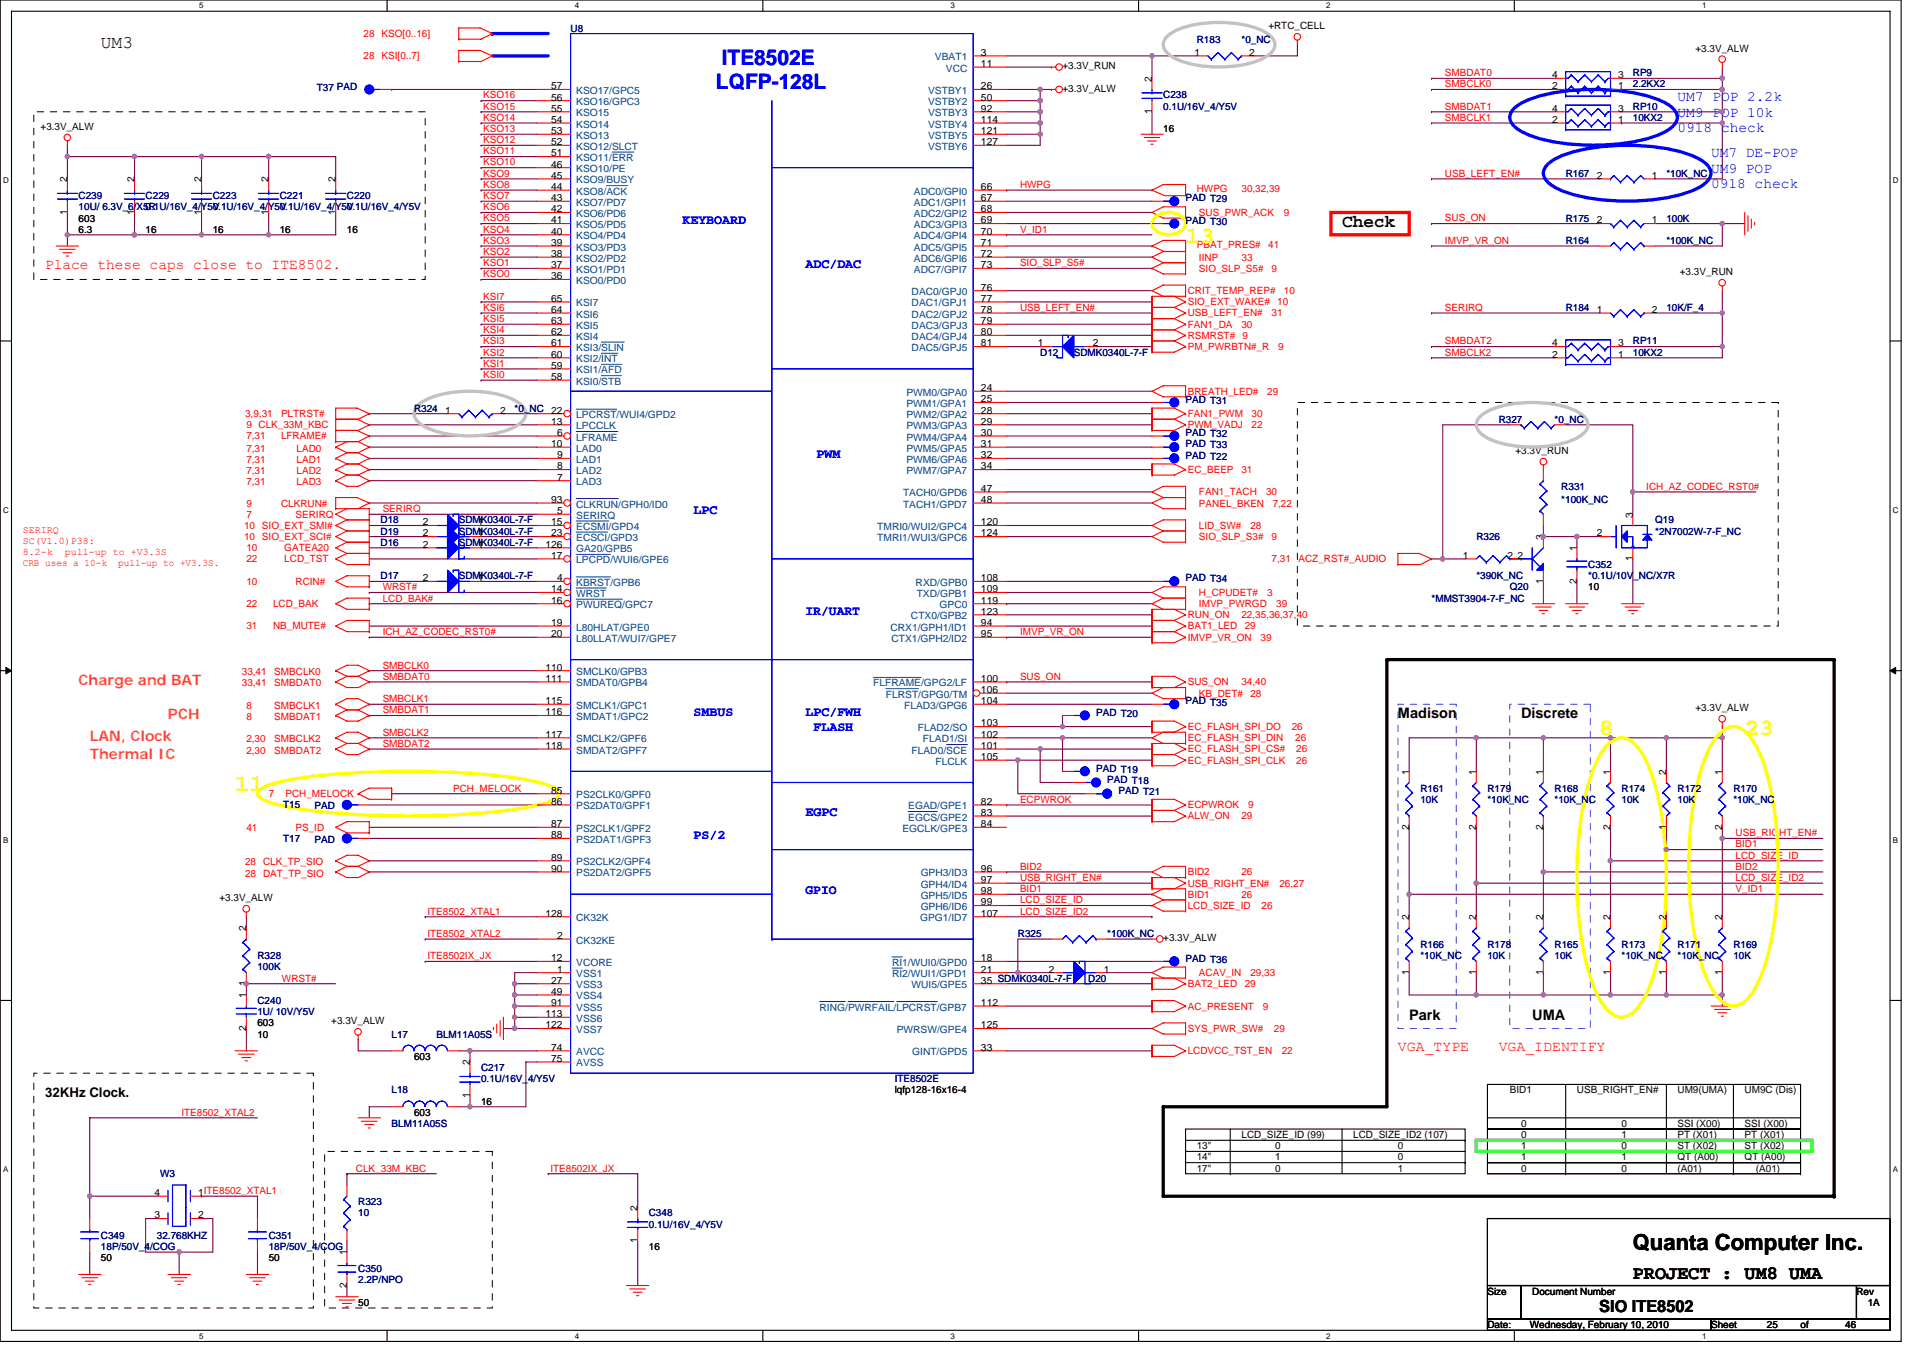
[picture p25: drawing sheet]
<svg xmlns="http://www.w3.org/2000/svg" width="297mm" height="210mm" viewBox="0 0 297 210" stroke-linecap="round" stroke-linejoin="round" font-family="sans-serif">
<defs><g id="words">
<g font-size="3.6" fill="#ff0">
<text x="183.1" y="37.6">13</text>
<text x="247" y="113.6">8</text>
<text x="269.5" y="113.6">23</text>
<text x="36.3" y="122.2">11</text>
</g>
<text font-size="3.4" x="252.2" y="193.2">Quanta Computer Inc.</text>
<g font-size="3.3" fill="#00f">
<text x="111.5" y="10">ITE8502E</text>
<text x="110.6" y="13.8">LQFP-128L</text>
</g>
<text font-size="2.9" x="252.2" y="197.7">PROJECT : UM8 UMA</text>
<g font-size="2.8">
<text x="15.6" y="7.4">UM3</text>
<text x="207.3" y="35.1">Check</text>
</g>
<text font-size="2.6" x="247" y="202.8">SIO ITE8502</text>
<g font-size="2.2" fill="#00f">
<text x="259.1" y="15.6">UM7 POP 2.2k</text>
<text x="259.1" y="18">UM9 POP 10k</text>
<text x="259.1" y="20.4">0918 check</text>
<text x="264.3" y="24.3">UM7 DE-POP</text>
<text x="264.3" y="26.7">UM9 POP</text>
<text x="264.3" y="29.1">0918 check</text>
</g>
<g font-size="2.2" fill="#f00">
<text x="7" y="41.5">Place these caps close to ITE8502.</text>
<text x="215.9" y="162.4">VGA_TYPE</text>
<text x="231.5" y="162.4">VGA_IDENTIFY</text>
</g>
<g font-size="2.2" fill="#ff8000">
<text x="12.1" y="105.9">Charge and BAT</text>
<text x="25.9" y="111.1">PCH</text>
<text x="13.9" y="114.5">LAN, Clock</text>
<text x="13.9" y="117.2">Thermal IC</text>
</g>
<g font-size="2.2">
<text x="215.9" y="110.9">Madison</text>
<text x="234.9" y="110.9">Discrete</text>
<text x="217.7" y="157.5">Park</text>
<text x="236.7" y="157.5">UMA</text>
</g>
<g font-size="2.1" fill="#00f">
<text x="105.4" y="34.6">KEYBOARD</text>
<text x="124.4" y="41.5">ADC/DAC</text>
<text x="126.1" y="70.8">PWM</text>
<text x="107.1" y="79.5">LPC</text>
<text x="124.4" y="95">IR/UART</text>
<text x="107.1" y="110.6">SMBUS</text>
<text x="124.4" y="110.6">LPC/FWH</text>
<text x="125.6" y="112.9">FLASH</text>
<text x="107.1" y="129.6">PS/2</text>
<text x="124.4" y="126.1">EGPC</text>
<text x="124.4" y="138.2">GPIO</text>
</g>
<text font-size="2.1" x="7" y="169.5">32KHz Clock.</text>
<g font-size="1.5" fill="#f00">
<text x="56.2" y="5.7">28 KSO[0..16]</text>
<text x="56.2" y="9.2">28 KSI[0..7]</text>
<text x="223.2" y="11.8">SMBDAT0</text>
<text x="74.7" y="16.9">KSO15</text>
<text x="74.7" y="15.2">KSO16</text>
<text x="223.2" y="16.9">SMBDAT1</text>
<text x="223.2" y="13.5">SMBCLK0</text>
<text x="74.7" y="23.9">KSO11</text>
<text x="74.7" y="20.4">KSO13</text>
<text x="74.7" y="22.1">KSO12</text>
<text x="74.7" y="18.7">KSO14</text>
<text x="223.2" y="18.7">SMBCLK1</text>
<text x="74.7" y="27.3">KSO9</text>
<text x="74.7" y="29">KSO8</text>
<text x="74.7" y="25.6">KSO10</text>
<text x="157.6" y="29">HWPG</text>
<text x="184.9" y="29.7">HWPG</text>
<text x="191.8" y="29.7">30,32,39</text>
<text x="223.2" y="27.3">USB_LEFT_EN#</text>
<text x="74.7" y="34.2">KSO5</text>
<text x="74.7" y="35.9">KSO4</text>
<text x="74.7" y="30.8">KSO7</text>
<text x="74.7" y="32.5">KSO6</text>
<text x="157.6" y="35.9">V_ID1</text>
<text x="185.2" y="33.4">SUS_PWR_ACK</text>
<text x="198.3" y="33.4">9</text>
<text x="223.2" y="34.2">SUS_ON</text>
<text x="74.7" y="37.7">KSO3</text>
<text x="74.7" y="39.4">KSO2</text>
<text x="74.7" y="41.1">KSO1</text>
<text x="157.6" y="41.1">SIO_SLP_S5#</text>
<text x="184.9" y="38.4">PBAT_PRES#</text>
<text x="185.2" y="40.3">IINP</text>
<text x="185.2" y="42">SIO_SLP_S5#</text>
<text x="191.8" y="40.3">33</text>
<text x="195.9" y="38.4">41</text>
<text x="196.4" y="42">9</text>
<text x="223.2" y="37.7">IMVP_VR_ON</text>
<text x="74.7" y="46.3">KSI7</text>
<text x="74.7" y="42.8">KSO0</text>
<text x="183.5" y="45.4">CRIT_TEMP_REP#</text>
<text x="183.5" y="47.2">SIO_EXT_WAKE#</text>
<text x="197.3" y="47.2">10</text>
<text x="198.3" y="45.4">10</text>
<text x="74.7" y="53.2">KSI3</text>
<text x="74.7" y="49.8">KSI5</text>
<text x="74.7" y="51.5">KSI4</text>
<text x="74.7" y="48">KSI6</text>
<text x="157.6" y="48">USB_LEFT_EN#</text>
<text x="183.5" y="52.4">RSMRST#</text>
<text x="183.5" y="48.9">USB_LEFT_EN#</text>
<text x="183.5" y="50.6">FAN1_DA</text>
<text x="191.8" y="50.6">30</text>
<text x="191.9" y="52.4">9</text>
<text x="196.4" y="48.9">31</text>
<text x="223.2" y="48">SERIRQ</text>
<text x="223.2" y="53.2">SMBDAT2</text>
<text x="74.7" y="58.4">KSI0</text>
<text x="74.7" y="56.7">KSI1</text>
<text x="74.7" y="54.9">KSI2</text>
<text x="183.5" y="54.1">PM_PWRBTN#_R</text>
<text x="197.5" y="54.1">9</text>
<text x="223.2" y="54.9">SMBCLK2</text>
<text x="37.9" y="64.5">3,9,31</text>
<text x="43.4" y="64.5">PLTRST#</text>
<text x="183.5" y="64.5">FAN1_PWM</text>
<text x="183.5" y="61">BREATH_LED#</text>
<text x="193.3" y="64.5">30</text>
<text x="195.7" y="61">29</text>
<text x="38.1" y="66.2">9 CLK_33M_KBC</text>
<text x="38.1" y="69.8">7,31</text>
<text x="38.1" y="71.5">7,31</text>
<text x="38.1" y="67.9">7,31</text>
<text x="43.4" y="67.9">LFRAME#</text>
<text x="45.8" y="69.8">LAD0</text>
<text x="45.8" y="71.5">LAD1</text>
<text x="183.5" y="66.2">PWM_VADJ</text>
<text x="193.3" y="66.2">22</text>
<text x="38.1" y="73.3">7,31</text>
<text x="38.1" y="75">7,31</text>
<text x="45.8" y="73.3">LAD2</text>
<text x="45.8" y="75">LAD3</text>
<text x="183.5" y="73.1">EC_BEEP</text>
<text x="185.2" y="76.5">FAN1_TACH</text>
<text x="191.8" y="73.1">31</text>
<text x="195.6" y="76.5">30</text>
<text x="254.3" y="75.7">ICH_AZ_CODEC_RST0#</text>
<text x="3.5" y="82.4">SERIRQ</text>
<text x="37.7" y="81.7">10 SIO_EXT_SMI#</text>
<text x="37.7" y="83.4">10 SIO_EXT_SCI#</text>
<text x="38.1" y="80">7</text>
<text x="38.1" y="78.3">9</text>
<text x="43.4" y="78.3">CLKRUN#</text>
<text x="45.7" y="80">SERIRQ</text>
<text x="59.1" y="79.1">SERIRQ</text>
<text x="185.2" y="78.3">PANEL_BKEN</text>
<text x="185.2" y="81.7">LID_SW#</text>
<text x="185.2" y="83.4">SIO_SLP_S3#</text>
<text x="193.1" y="81.7">28</text>
<text x="196.4" y="83.4">9</text>
<text x="196.6" y="78.3">7,22</text>
<text x="3.5" y="84.1">SC(V1.0)P38:</text>
<text x="3.5" y="85.7">8.2-k</text>
<text x="3.5" y="87.4">CRB uses a 10-k</text>
<text x="10" y="85.7">pull-up to +V3.3S</text>
<text x="18.3" y="87.4">pull-up to +V3.3S.</text>
<text x="38.1" y="85.2">10</text>
<text x="38.1" y="86.9">22</text>
<text x="43.9" y="85.2">GATEA20</text>
<text x="43.9" y="86.9">LCD_TST</text>
<text x="196.4" y="86.9">7,31</text>
<text x="200.6" y="86.9">ACZ_RST#_AUDIO</text>
<text x="38.1" y="93.8">22</text>
<text x="38.1" y="90.4">10</text>
<text x="42.2" y="93.8">LCD_BAK</text>
<text x="45.7" y="90.4">RCIN#</text>
<text x="59.1" y="92.9">LCD_BAK#</text>
<text x="59.1" y="91.2">WRST#</text>
<text x="183.5" y="95.5">RUN_ON</text>
<text x="185.2" y="92.1">H_CPUDET#</text>
<text x="185.2" y="93.8">IMVP_PWRGD</text>
<text x="191.8" y="95.5">22,35,36,37,40</text>
<text x="195.7" y="92.1">3</text>
<text x="197.1" y="93.8">39</text>
<text x="38.1" y="97.3">31</text>
<text x="42.2" y="97.3">NB_MUTE#</text>
<text x="59.1" y="98.1">ICH_AZ_CODEC_RST0#</text>
<text x="157.6" y="98.1">IMVP_VR_ON</text>
<text x="183.5" y="99">IMVP_VR_ON</text>
<text x="183.5" y="97.3">BAT1_LED</text>
<text x="192.3" y="97.3">29</text>
<text x="194.7" y="99">39</text>
<text x="37.4" y="104.4">33,41</text>
<text x="37.4" y="106.1">33,41</text>
<text x="42.4" y="104.4">SMBCLK0</text>
<text x="42.4" y="106.1">SMBDAT0</text>
<text x="59.1" y="103.3">SMBCLK0</text>
<text x="59.1" y="105">SMBDAT0</text>
<text x="157.6" y="105">SUS_ON</text>
<text x="183.5" y="105.9">SUS_ON</text>
<text x="185.2" y="107.6">KB_DET#</text>
<text x="191.8" y="105.9">34,40</text>
<text x="193.1" y="107.6">28</text>
<text x="38.1" y="111.3">8</text>
<text x="38.1" y="109.5">8</text>
<text x="42.4" y="111.3">SMBDAT1</text>
<text x="42.4" y="109.5">SMBCLK1</text>
<text x="59.1" y="108.5">SMBCLK1</text>
<text x="59.1" y="110.2">SMBDAT1</text>
<text x="59.1" y="113.7">SMBCLK2</text>
<text x="183.5" y="112.8">EC_FLASH_SPI_DO</text>
<text x="199.5" y="112.8">26</text>
<text x="38.1" y="114.7">2,30</text>
<text x="38.1" y="116.4">2,30</text>
<text x="42.4" y="114.7">SMBCLK2</text>
<text x="42.4" y="116.4">SMBDAT2</text>
<text x="59.1" y="115.4">SMBDAT2</text>
<text x="183.5" y="116.3">EC_FLASH_SPI_CS#</text>
<text x="183.5" y="114.5">EC_FLASH_SPI_DIN</text>
<text x="183.5" y="118">EC_FLASH_SPI_CLK</text>
<text x="200.1" y="114.5">26</text>
<text x="200.2" y="116.3">26</text>
<text x="200.2" y="118">26</text>
<text x="41.5" y="123.2">7</text>
<text x="44.1" y="123.2">PCH_MELOCK</text>
<text x="70" y="122.3">PCH_MELOCK</text>
<text x="157.6" y="124">ECPWROK</text>
<text x="183.5" y="124.9">ECPWROK</text>
<text x="192.8" y="124.9">9</text>
<text x="38.1" y="128.4">41</text>
<text x="45.7" y="128.4">PS_ID</text>
<text x="183.5" y="126.6">ALW_ON</text>
<text x="191.8" y="126.6">29</text>
<text x="268.1" y="130.9">BID1</text>
<text x="268.1" y="129.2">USB_RIGHT_EN#</text>
<text x="37.9" y="133.7">28 CLK_TP_SIO</text>
<text x="37.9" y="135.4">28 DAT_TP_SIO</text>
<text x="157.6" y="137.8">BID1</text>
<text x="157.6" y="136.1">USB_RIGHT_EN#</text>
<text x="157.6" y="134.4">BID2</text>
<text x="183.5" y="137">USB_RIGHT_EN#</text>
<text x="183.5" y="135.3">BID2</text>
<text x="191.8" y="135.3">26</text>
<text x="197.6" y="137">26,27</text>
<text x="268.1" y="137.8">V_ID1</text>
<text x="268.1" y="136.1">LCD_SIZE_ID2</text>
<text x="268.1" y="132.7">LCD_SIZE_ID</text>
<text x="268.1" y="134.4">BID2</text>
<text x="66" y="141.3">ITE8502_XTAL1</text>
<text x="157.6" y="141.3">LCD_SIZE_ID2</text>
<text x="157.6" y="139.6">LCD_SIZE_ID</text>
<text x="183.5" y="138.7">BID1</text>
<text x="183.5" y="140.4">LCD_SIZE_ID</text>
<text x="191.8" y="138.7">26</text>
<text x="194.9" y="140.4">26</text>
<text x="66" y="148.2">ITE8502IX_JX</text>
<text x="66" y="144.8">ITE8502_XTAL2</text>
<text x="43.6" y="151.7">WRST#</text>
<text x="183.5" y="156">AC_PRESENT</text>
<text x="183.5" y="152.5">BAT2_LED</text>
<text x="185.2" y="150.8">ACAV_IN</text>
<text x="192.3" y="152.5">29</text>
<text x="193.1" y="150.8">29,33</text>
<text x="195" y="156">9</text>
<text x="183.5" y="159.4">SYS_PWR_SW#</text>
<text x="196.8" y="159.4">29</text>
<text x="183.5" y="162.9">LCDVCC_TST_EN</text>
<text x="198" y="162.9">22</text>
<text x="28" y="172.4">ITE8502_XTAL2</text>
<text x="55" y="181">CLK_33M_KBC</text>
<text x="85" y="181">ITE8502IX_JX</text>
</g>
<g font-size="1.5" fill="#000080">
<text x="88.1" y="4.9">U8</text>
<text x="184.9" y="6.6">R183</text>
<text x="191.8" y="6.6">*0_NC</text>
<text x="252.2" y="11.8">RP9</text>
<text x="48.9" y="14">T37 PAD</text>
<text x="179.7" y="15.2">C238</text>
<text x="179.7" y="17">0.1U/16V_4/Y5V</text>
<text x="252.2" y="13.5">2.2KX2</text>
<text x="252.2" y="17">RP10</text>
<text x="252.2" y="18.7">10KX2</text>
<text x="241.8" y="27.3">R167</text>
<text x="257.4" y="27.3">*10K_NC</text>
<text x="12.1" y="30.8">C239</text>
<text x="12.1" y="32.5">10U/ 6.3V_6/X5R</text>
<text x="22.5" y="30.8">C229</text>
<text x="22.5" y="32.5">0.1U/16V_4/Y5V</text>
<text x="32.9" y="30.8">C223</text>
<text x="32.9" y="32.5">0.1U/16V_4/Y5V</text>
<text x="43.2" y="30.8">C221</text>
<text x="43.2" y="32.5">0.1U/16V_4/Y5V</text>
<text x="53.6" y="30.8">C220</text>
<text x="53.6" y="32.5">0.1U/16V_4/Y5V</text>
<text x="183.1" y="34.6">PAD T30</text>
<text x="183.1" y="31.1">PAD T29</text>
<text x="241.8" y="34.2">R175</text>
<text x="257.4" y="34.2">100K</text>
<text x="241.8" y="37.7">R164</text>
<text x="257.4" y="37.7">*100K_NC</text>
<text x="241.8" y="48">R184</text>
<text x="252.2" y="53.2">RP11</text>
<text x="257.4" y="48">10K/F_4</text>
<text x="160.7" y="54.9">D12</text>
<text x="165.9" y="54.9">SDMK0340L-7-F</text>
<text x="252.2" y="54.9">10KX2</text>
<text x="64" y="63.6">R324</text>
<text x="79.5" y="63.6">*0_NC</text>
<text x="183.1" y="62.2">PAD T31</text>
<text x="231.5" y="65.3">R327</text>
<text x="240.1" y="65.3">*0_NC</text>
<text x="183.1" y="67.4">PAD T32</text>
<text x="183.1" y="69.1">PAD T33</text>
<text x="183.1" y="70.8">PAD T22</text>
<text x="241.2" y="75.7">R331</text>
<text x="241.2" y="77.7">*100K_NC</text>
<text x="58.8" y="80.9">D18</text>
<text x="58.8" y="82.6">D19</text>
<text x="70.9" y="80.9">SDMK0340L-7-F</text>
<text x="70.9" y="82.6">SDMK0340L-7-F</text>
<text x="228" y="83.4">R326</text>
<text x="255.7" y="80.9">Q19</text>
<text x="255.7" y="82.6">*2N7002W-7-F_NC</text>
<text x="58.8" y="84.3">D16</text>
<text x="58.8" y="89.5">D17</text>
<text x="70.9" y="84.3">SDMK0340L-7-F</text>
<text x="70.9" y="89.5">SDMK0340L-7-F</text>
<text x="183.1" y="89.8">PAD T34</text>
<text x="228" y="89.5">*390K_NC</text>
<text x="245.3" y="87.8">C352</text>
<text x="245.3" y="89.5">*0.1U/10V_NC/X7R</text>
<text x="221.1" y="92.9">*MMST3904-7-F_NC</text>
<text x="233.2" y="91.2">Q20</text>
<text x="169.3" y="110.6">PAD T20</text>
<text x="183.1" y="108.8">PAD T35</text>
<text x="169.3" y="119.2">PAD T19</text>
<text x="43.7" y="124.9">T15</text>
<text x="48.6" y="125.1">PAD</text>
<text x="171" y="120.9">PAD T18</text>
<text x="172.8" y="122.7">PAD T21</text>
<text x="219.4" y="122.3">R161</text>
<text x="219.4" y="124">10K</text>
<text x="229.8" y="122.3">R179</text>
<text x="229.8" y="124">*10K_NC</text>
<text x="240.1" y="122.3">R168</text>
<text x="240.1" y="124">*10K_NC</text>
<text x="250.5" y="122.3">R174</text>
<text x="250.5" y="124">10K</text>
<text x="259.1" y="122.3">R172</text>
<text x="259.1" y="124">10K</text>
<text x="267.8" y="122.3">R170</text>
<text x="267.8" y="124">*10K_NC</text>
<text x="43.7" y="130.1">T17</text>
<text x="48.6" y="130.3">PAD</text>
<text x="39.8" y="148.2">R328</text>
<text x="39.8" y="149.9">100K</text>
<text x="157.2" y="144.8">R325</text>
<text x="171" y="144.8">*100K_NC</text>
<text x="183.1" y="148.6">PAD T36</text>
<text x="219.4" y="146.5">R166</text>
<text x="219.4" y="148.2">*10K_NC</text>
<text x="229.8" y="146.5">R178</text>
<text x="229.8" y="148.2">10K</text>
<text x="240.1" y="146.5">R165</text>
<text x="240.1" y="148.2">10K</text>
<text x="250.5" y="146.5">R173</text>
<text x="250.5" y="148.2">*10K_NC</text>
<text x="259.1" y="146.5">R171</text>
<text x="259.1" y="148.2">*10K_NC</text>
<text x="267.8" y="146.5">R169</text>
<text x="267.8" y="148.2">10K</text>
<text x="39.8" y="155.1">C240</text>
<text x="168.1" y="151.7">D20</text>
<text x="39.8" y="156.8">1U/ 10V/Y5V</text>
<text x="60.5" y="160.3">L17</text>
<text x="67.4" y="160.3">BLM11A05S</text>
<text x="74.3" y="165.5">C217</text>
<text x="74.3" y="167.2">0.1U/16V_4/Y5V</text>
<text x="138.2" y="167.2">ITE8502E</text>
<text x="60.5" y="169">L18</text>
<text x="60.5" y="174.1">BLM11A05S</text>
<text x="24.7" y="181.9">W3</text>
<text x="15.6" y="191.4">C349</text>
<text x="24.2" y="191.4">32.768KHZ</text>
<text x="41.5" y="191.4">C351</text>
<text x="55.3" y="186.2">R323</text>
<text x="55.3" y="187.9">10</text>
<text x="100.2" y="187.9">C348</text>
<text x="100.2" y="189.7">0.1U/16V_4/Y5V</text>
<text x="15.6" y="193.1">18P/50V_4/COG</text>
<text x="41.5" y="193.1">18P/50V_4/COG</text>
<text x="55.3" y="196.6">C350</text>
<text x="55.3" y="198.3">2.2P/NPO</text>
</g>
<g font-size="1.5">
<text x="195.9" y="4.5">+RTC_CELL</text>
<text x="151.5" y="8.6">3</text>
<text x="151.5" y="10.4">11</text>
<text x="164.1" y="10.7">+3.3V_RUN</text>
<text x="184.5" y="8.6">1</text>
<text x="193" y="8.6">2</text>
<text x="261.9" y="8">+3.3V_ALW</text>
<text x="85.2" y="13.8">57</text>
<text x="85.2" y="15.5">56</text>
<text x="85.2" y="17.3">55</text>
<text x="151.5" y="13.8">26</text>
<text x="151.5" y="15.5">50</text>
<text x="151.5" y="17.3">92</text>
<text x="164.1" y="14.2">+3.3V_ALW</text>
<text x="177.9" y="17.7" transform="rotate(-90 177.9 17.7)">1</text>
<text x="177.9" y="12.6" transform="rotate(-90 177.9 12.6)">2</text>
<text x="239.8" y="13.8">2</text>
<text x="239.8" y="12.1">4</text>
<text x="239.8" y="17.3">4</text>
<text x="250" y="13.8">1</text>
<text x="250" y="12.1">3</text>
<text x="250" y="17.3">3</text>
<text x="6.3" y="20.1">+3.3V_ALW</text>
<text x="85.2" y="19">54</text>
<text x="85.2" y="20.7">53</text>
<text x="85.2" y="22.4">52</text>
<text x="151.5" y="19">114</text>
<text x="151.5" y="20.7">121</text>
<text x="151.5" y="22.4">127</text>
<text x="179.7" y="20.4">16</text>
<text x="239.8" y="19">2</text>
<text x="250" y="19">1</text>
<text x="10.4" y="28.2" transform="rotate(-90 10.4 28.2)">2</text>
<text x="20.8" y="28.2" transform="rotate(-90 20.8 28.2)">2</text>
<text x="31.1" y="28.2" transform="rotate(-90 31.1 28.2)">2</text>
<text x="41.5" y="28.2" transform="rotate(-90 41.5 28.2)">2</text>
<text x="51.8" y="28.2" transform="rotate(-90 51.8 28.2)">2</text>
<text x="85.2" y="24.2">51</text>
<text x="85.2" y="29.4">44</text>
<text x="85.2" y="25.9">46</text>
<text x="85.2" y="27.6">45</text>
<text x="151.5" y="29.4">66</text>
<text x="246.7" y="27.6">2</text>
<text x="255.2" y="27.6">1</text>
<text x="10.4" y="33.2" transform="rotate(-90 10.4 33.2)">1</text>
<text x="12.1" y="35.9">6.3</text>
<text x="12.1" y="34.2">603</text>
<text x="20.8" y="33.2" transform="rotate(-90 20.8 33.2)">1</text>
<text x="22.5" y="35.9">16</text>
<text x="31.1" y="33.2" transform="rotate(-90 31.1 33.2)">1</text>
<text x="32.9" y="35.9">16</text>
<text x="41.5" y="33.2" transform="rotate(-90 41.5 33.2)">1</text>
<text x="43.2" y="35.9">16</text>
<text x="51.8" y="33.2" transform="rotate(-90 51.8 33.2)">1</text>
<text x="53.6" y="35.9">16</text>
<text x="85.2" y="31.1">43</text>
<text x="85.2" y="32.8">42</text>
<text x="85.2" y="34.5">41</text>
<text x="151.5" y="31.1">67</text>
<text x="151.5" y="32.8">68</text>
<text x="151.5" y="34.5">69</text>
<text x="246.7" y="34.5">2</text>
<text x="255.2" y="34.5">1</text>
<text x="85.2" y="36.3">40</text>
<text x="85.2" y="38">39</text>
<text x="85.2" y="39.7">38</text>
<text x="85.2" y="41.4">37</text>
<text x="151.5" y="36.3">70</text>
<text x="151.5" y="38">71</text>
<text x="151.5" y="39.7">72</text>
<text x="151.5" y="41.4">73</text>
<text x="85.2" y="43.2">36</text>
<text x="85.2" y="46.6">65</text>
<text x="151.5" y="44.9">76</text>
<text x="151.5" y="46.6">77</text>
<text x="259.5" y="42.5">+3.3V_RUN</text>
<text x="85.2" y="53.5">61</text>
<text x="85.2" y="48.3">64</text>
<text x="85.2" y="50.1">63</text>
<text x="85.2" y="51.8">62</text>
<text x="151.5" y="48.3">78</text>
<text x="151.5" y="50.1">79</text>
<text x="151.5" y="51.8">80</text>
<text x="151.5" y="53.5">81</text>
<text x="160.3" y="53.5">1</text>
<text x="168.8" y="53.5">2</text>
<text x="239.8" y="53.5">4</text>
<text x="246.7" y="48.3">1</text>
<text x="250" y="53.5">3</text>
<text x="255.2" y="48.3">2</text>
<text x="85.2" y="55.3">60</text>
<text x="85.2" y="57">59</text>
<text x="85.2" y="58.7">58</text>
<text x="239.8" y="55.3">2</text>
<text x="250" y="55.3">1</text>
<text x="68.8" y="63.9">1</text>
<text x="77.3" y="63.9">2</text>
<text x="85.2" y="63.9">22</text>
<text x="85.2" y="65.6">13</text>
<text x="151.5" y="60.4">24</text>
<text x="151.5" y="62.2">25</text>
<text x="151.5" y="63.9">28</text>
<text x="151.5" y="65.6">29</text>
<text x="85.2" y="69.1">10</text>
<text x="86" y="67.4">6</text>
<text x="86" y="70.8">9</text>
<text x="151.5" y="67.4">30</text>
<text x="151.5" y="69.1">31</text>
<text x="151.5" y="70.8">32</text>
<text x="234.1" y="70.1">+3.3V_RUN</text>
<text x="85.2" y="77.7">93</text>
<text x="86" y="72.5">8</text>
<text x="86" y="74.3">7</text>
<text x="151.5" y="76">47</text>
<text x="151.5" y="77.7">48</text>
<text x="151.5" y="72.5">34</text>
<text x="65.3" y="81.2">2</text>
<text x="65.3" y="82.9">2</text>
<text x="73.8" y="81.2">1</text>
<text x="73.8" y="82.9">1</text>
<text x="85.2" y="81.2">15</text>
<text x="85.2" y="82.9">23</text>
<text x="86" y="79.4">5</text>
<text x="151.5" y="81.2">120</text>
<text x="151.5" y="82.9">124</text>
<text x="238.4" y="83.4" transform="rotate(-90 238.4 83.4)">3</text>
<text x="246.7" y="82.9">2</text>
<text x="252.2" y="80" transform="rotate(-90 252.2 80)">3</text>
<text x="65.3" y="84.6">2</text>
<text x="65.3" y="89.8">2</text>
<text x="73.8" y="84.6">1</text>
<text x="73.8" y="89.8">1</text>
<text x="84.3" y="84.6">126</text>
<text x="85.2" y="86.3">17</text>
<text x="86" y="89.8">4</text>
<text x="151.5" y="89.8">108</text>
<text x="226" y="86.3">1</text>
<text x="232.9" y="86.3">2</text>
<text x="234.4" y="86.3">2</text>
<text x="243.6" y="85.2" transform="rotate(-90 243.6 85.2)">1</text>
<text x="252.2" y="86.7" transform="rotate(-90 252.2 86.7)">1</text>
<text x="85.2" y="91.5">14</text>
<text x="85.2" y="93.3">16</text>
<text x="151.5" y="93.3">119</text>
<text x="151.5" y="95">123</text>
<text x="151.5" y="91.5">109</text>
<text x="238.4" y="90.2" transform="rotate(-90 238.4 90.2)">1</text>
<text x="243.6" y="90.2" transform="rotate(-90 243.6 90.2)">2</text>
<text x="245.3" y="91.2">10</text>
<text x="85.2" y="96.7">19</text>
<text x="85.2" y="98.4">20</text>
<text x="151.5" y="98.4">95</text>
<text x="151.5" y="96.7">94</text>
<text x="84.3" y="103.6">110</text>
<text x="84.3" y="105.3">111</text>
<text x="151.5" y="107.1">106</text>
<text x="151.5" y="105.3">100</text>
<text x="84.3" y="108.8">115</text>
<text x="84.3" y="110.5">116</text>
<text x="84.3" y="114">117</text>
<text x="151.5" y="114">102</text>
<text x="151.5" y="108.8">104</text>
<text x="151.5" y="112.2">103</text>
<text x="261.9" y="109.9">+3.3V_ALW</text>
<text x="84.3" y="115.7">118</text>
<text x="151.5" y="115.7">101</text>
<text x="151.5" y="117.4">105</text>
<text x="217.7" y="119.7" transform="rotate(-90 217.7 119.7)">1</text>
<text x="228" y="119.7" transform="rotate(-90 228 119.7)">1</text>
<text x="238.4" y="119.7" transform="rotate(-90 238.4 119.7)">1</text>
<text x="248.7" y="119.7" transform="rotate(-90 248.7 119.7)">1</text>
<text x="257.4" y="119.7" transform="rotate(-90 257.4 119.7)">2</text>
<text x="266" y="119.7" transform="rotate(-90 266 119.7)">1</text>
<text x="85.2" y="122.6">85</text>
<text x="85.2" y="124.4">86</text>
<text x="151.5" y="124.4">82</text>
<text x="85.2" y="127.8">87</text>
<text x="85.2" y="129.5">88</text>
<text x="151.5" y="126.1">83</text>
<text x="151.5" y="127.8">84</text>
<text x="217.7" y="128.2" transform="rotate(-90 217.7 128.2)">2</text>
<text x="228" y="128.2" transform="rotate(-90 228 128.2)">2</text>
<text x="238.4" y="128.2" transform="rotate(-90 238.4 128.2)">2</text>
<text x="248.7" y="128.2" transform="rotate(-90 248.7 128.2)">2</text>
<text x="257.4" y="128.2" transform="rotate(-90 257.4 128.2)">1</text>
<text x="266" y="128.2" transform="rotate(-90 266 128.2)">2</text>
<text x="85.2" y="133">89</text>
<text x="85.2" y="134.7">90</text>
<text x="151.5" y="134.7">96</text>
<text x="151.5" y="136.4">97</text>
<text x="33.9" y="139.2">+3.3V_ALW</text>
<text x="38" y="143.9" transform="rotate(-90 38 143.9)">2</text>
<text x="84.3" y="141.6">128</text>
<text x="151.5" y="138.2">98</text>
<text x="151.5" y="139.9">99</text>
<text x="151.5" y="141.6">107</text>
<text x="217.7" y="142.2" transform="rotate(-90 217.7 142.2)">2</text>
<text x="228" y="142.2" transform="rotate(-90 228 142.2)">2</text>
<text x="238.4" y="142.2" transform="rotate(-90 238.4 142.2)">2</text>
<text x="248.7" y="142.2" transform="rotate(-90 248.7 142.2)">2</text>
<text x="257.4" y="142.2" transform="rotate(-90 257.4 142.2)">2</text>
<text x="266" y="142.2" transform="rotate(-90 266 142.2)">2</text>
<text x="85.2" y="148.5">12</text>
<text x="86" y="145.1">2</text>
<text x="151.5" y="148.5">18</text>
<text x="179.7" y="145.5">+3.3V_ALW</text>
<text x="38" y="154.2" transform="rotate(-90 38 154.2)">1</text>
<text x="38" y="152.4" transform="rotate(-90 38 152.4)">1</text>
<text x="85.2" y="152">27</text>
<text x="85.2" y="153.7">49</text>
<text x="85.2" y="155.4">91</text>
<text x="86" y="150.3">1</text>
<text x="151.5" y="150.3">21</text>
<text x="151.5" y="155.4">112</text>
<text x="151.5" y="152">35 SDMK0340L-7-F</text>
<text x="162" y="150.3">2</text>
<text x="170.5" y="150.3">1</text>
<text x="217.7" y="150.6" transform="rotate(-90 217.7 150.6)">1</text>
<text x="228" y="150.6" transform="rotate(-90 228 150.6)">1</text>
<text x="238.4" y="150.6" transform="rotate(-90 238.4 150.6)">1</text>
<text x="248.7" y="150.6" transform="rotate(-90 248.7 150.6)">1</text>
<text x="257.4" y="150.6" transform="rotate(-90 257.4 150.6)">1</text>
<text x="266" y="150.6" transform="rotate(-90 266 150.6)">1</text>
<text x="38" y="159.3" transform="rotate(-90 38 159.3)">2</text>
<text x="39.8" y="160.3">10</text>
<text x="39.8" y="158.6">603</text>
<text x="51.2" y="158.2">+3.3V_ALW</text>
<text x="84.3" y="157.2">113</text>
<text x="84.3" y="158.9">122</text>
<text x="151.5" y="158.9">125</text>
<text x="64" y="163.8">603</text>
<text x="72.6" y="164.6" transform="rotate(-90 72.6 164.6)">2</text>
<text x="85.2" y="162.3">74</text>
<text x="85.2" y="164.1">75</text>
<text x="151.5" y="162.3">33</text>
<text x="64" y="172.4">603</text>
<text x="72.6" y="169.7" transform="rotate(-90 72.6 169.7)">1</text>
<text x="74.3" y="170.7">16</text>
<text x="138.2" y="169">lqfp128-16x16-4</text>
<text x="233.2" y="169">BID1</text>
<text x="243.6" y="169">USB_RIGHT_EN#</text>
<text x="259.1" y="169">UM9(UMA)</text>
<text x="269.5" y="169">UM9C (Dis)</text>
<text x="184.9" y="177.6">13&quot;</text>
<text x="184.9" y="179.3">14&quot;</text>
<text x="191.8" y="175.9">LCD_SIZE_ID (99)</text>
<text x="197" y="177.6">0</text>
<text x="197" y="179.3">1</text>
<text x="209" y="175.9">LCD_SIZE_ID2 (107)</text>
<text x="215.9" y="179.3">0</text>
<text x="215.9" y="177.6">0</text>
<text x="234.9" y="174.1">0</text>
<text x="234.9" y="177.6">1</text>
<text x="234.9" y="175.9">0</text>
<text x="234.9" y="179.3">1</text>
<text x="250.5" y="174.1">0</text>
<text x="250.5" y="175.9">1</text>
<text x="250.5" y="177.6">0</text>
<text x="250.5" y="179.3">1</text>
<text x="259.1" y="175.9">PT (X01)</text>
<text x="259.1" y="174.1">SSI (X00)</text>
<text x="259.1" y="179.3">QT (A00)</text>
<text x="259.1" y="177.6">ST (X02)</text>
<text x="269.5" y="177.6">ST (X02)</text>
<text x="269.5" y="175.9">PT (X01)</text>
<text x="269.5" y="174.1">SSI (X00)</text>
<text x="269.5" y="179.3">QT (A00)</text>
<text x="23.9" y="184.8">4</text>
<text x="30.6" y="184.8">1ITE8502_XTAL1</text>
<text x="184.9" y="181">17&quot;</text>
<text x="197" y="181">0</text>
<text x="215.9" y="181">1</text>
<text x="234.9" y="181">0</text>
<text x="250.5" y="181">0</text>
<text x="259.1" y="181">(A01)</text>
<text x="271.2" y="181">(A01)</text>
<text x="23.9" y="188.3">3</text>
<text x="30.6" y="188.3">2</text>
<text x="98.5" y="187.1" transform="rotate(-90 98.5 187.1)">2</text>
<text x="15.6" y="194.9">50</text>
<text x="41.5" y="194.9">50</text>
<text x="53.6" y="194" transform="rotate(-90 53.6 194)">1</text>
<text x="98.5" y="192.1" transform="rotate(-90 98.5 192.1)">1</text>
<text x="100.2" y="193.1">16</text>
<text x="53.6" y="199" transform="rotate(-90 53.6 199)">2</text>
<text x="55.3" y="201.8">50</text>
<text x="229.8" y="200">Size</text>
<text x="236.7" y="200">Document Number</text>
<text x="286.8" y="200">Rev</text>
<text x="288.5" y="201.8">1A</text>
<text x="229.8" y="205.2">Date:</text>
<text x="236.3" y="205.2">Wednesday, February 10, 2010</text>
<text x="264.3" y="205.2">Sheet</text>
<text x="272.9" y="205.2">25</text>
<text x="278.1" y="205.2">of</text>
<text x="285" y="205.2">46</text>
</g>
<g font-size="1.5" fill="#004080">
<text x="144.4" y="9.3">VBAT1</text>
<text x="146.1" y="11.1">VCC</text>
<text x="89" y="14.5">KSO17/GPC5</text>
<text x="89" y="16.3">KSO16/GPC3</text>
<text x="89" y="18">KSO15</text>
<text x="143.4" y="14.5">VSTBY1</text>
<text x="143.4" y="16.3">VSTBY2</text>
<text x="143.4" y="18">VSTBY3</text>
<text x="89" y="19.7">KSO14</text>
<text x="89" y="21.4">KSO13</text>
<text x="89" y="23.2">KSO12/SLCT</text>
<text x="143.4" y="19.7">VSTBY4</text>
<text x="143.4" y="21.4">VSTBY5</text>
<text x="143.4" y="23.2">VSTBY6</text>
<text x="89" y="24.9">KSO11/ERR</text>
<text x="89" y="26.6">KSO10/PE</text>
<text x="89" y="28.3">KSO9/BUSY</text>
<text x="89" y="30.1">KSO8/ACK</text>
<text x="89" y="31.8">KSO7/PD7</text>
<text x="89" y="33.5">KSO6/PD6</text>
<text x="89" y="35.2">KSO5/PD5</text>
<text x="141.2" y="30.1">ADC0/GPI0</text>
<text x="141.2" y="31.8">ADC1/GPI1</text>
<text x="141.2" y="33.5">ADC2/GPI2</text>
<text x="141.2" y="35.2">ADC3/GPI3</text>
<text x="89" y="37">KSO4/PD4</text>
<text x="89" y="38.7">KSO3/PD3</text>
<text x="89" y="40.4">KSO2/PD2</text>
<text x="141.2" y="37">ADC4/GPI4</text>
<text x="141.2" y="38.7">ADC5/GPI5</text>
<text x="141.2" y="40.4">ADC6/GPI6</text>
<text x="89" y="42.2">KSO1/PD1</text>
<text x="89" y="43.9">KSO0/PD0</text>
<text x="89" y="47.3">KSI7</text>
<text x="140.8" y="45.6">DAC0/GPJ0</text>
<text x="140.8" y="47.3">DAC1/GPJ1</text>
<text x="141.2" y="42.2">ADC7/GPI7</text>
<text x="89" y="49.1">KSI6</text>
<text x="89" y="50.8">KSI5</text>
<text x="89" y="52.5">KSI4</text>
<text x="140.8" y="49.1">DAC2/GPJ2</text>
<text x="140.8" y="50.8">DAC3/GPJ3</text>
<text x="140.8" y="52.5">DAC4/GPJ4</text>
<text x="89" y="54.3">KSI3/SLIN</text>
<text x="89" y="56">KSI2/INT</text>
<text x="89" y="57.7">KSI1/AFD</text>
<text x="89" y="59.4">KSI0/STB</text>
<text x="140.8" y="54.3">DAC5/GPJ5</text>
<text x="89" y="64.6">LPCRST/WUI4/GPD2</text>
<text x="140" y="61.2">PWM0/GPA0</text>
<text x="140" y="62.9">PWM1/GPA1</text>
<text x="140" y="64.6">PWM2/GPA2</text>
<text x="89" y="66.3">LPCCLK</text>
<text x="89" y="68.1">LFRAME</text>
<text x="89" y="69.8">LAD0</text>
<text x="89" y="71.5">LAD1</text>
<text x="140" y="66.3">PWM3/GPA3</text>
<text x="140" y="68.1">PWM4/GPA4</text>
<text x="140" y="69.8">PWM5/GPA5</text>
<text x="140" y="71.5">PWM6/GPA6</text>
<text x="89" y="73.3">LAD2</text>
<text x="89" y="75">LAD3</text>
<text x="139.5" y="76.7">TACH0/GPD6</text>
<text x="140" y="73.3">PWM7/GPA7</text>
<text x="89" y="78.4">CLKRUN/GPH0/ID0</text>
<text x="89" y="80.2">SERIRQ</text>
<text x="89" y="81.9">ECSMI/GPD4</text>
<text x="89" y="83.6">ECSCI/GPD3</text>
<text x="135.5" y="81.9">TMRI0/WUI2/GPC4</text>
<text x="135.5" y="83.6">TMRI1/WUI3/GPC6</text>
<text x="139.5" y="78.4">TACH1/GPD7</text>
<text x="89" y="87.1">LPCPD/WUI6/GPE6</text>
<text x="89" y="85.3">GA20/GPB5</text>
<text x="89" y="90.5">KBRST/GPB6</text>
<text x="89" y="92.2">WRST</text>
<text x="89" y="94">PWUREQ/GPC7</text>
<text x="140.7" y="95.7">CTX0/GPB2</text>
<text x="141.4" y="90.5">RXD/GPB0</text>
<text x="141.6" y="92.2">TXD/GPB1</text>
<text x="145.1" y="94">GPC0</text>
<text x="89" y="97.4">L80HLAT/GPE0</text>
<text x="89" y="99.2">L80LLAT/WUI7/GPE7</text>
<text x="137.5" y="97.4">CRX1/GPH1/ID1</text>
<text x="137.7" y="99.2">CTX1/GPH2/ID2</text>
<text x="89" y="104.3">SMCLK0/GPB3</text>
<text x="89" y="106.1">SMDAT0/GPB4</text>
<text x="134.9" y="106.1">FLFRAME/GPG2/LF</text>
<text x="136.8" y="107.8">FLRST/GPG0/TM</text>
<text x="89" y="109.5">SMCLK1/GPC1</text>
<text x="89" y="111.3">SMDAT1/GPC2</text>
<text x="139.7" y="109.5">FLAD3/GPG6</text>
<text x="141.8" y="113">FLAD2/SO</text>
<text x="89" y="114.7">SMCLK2/GPF6</text>
<text x="89" y="116.4">SMDAT2/GPF7</text>
<text x="140.8" y="116.4">FLAD0/SCE</text>
<text x="142.6" y="114.7">FLAD1/SI</text>
<text x="144.5" y="118.2">FLCLK</text>
<text x="89" y="123.3">PS2CLK0/GPF0</text>
<text x="89" y="125.1">PS2DAT0/GPF1</text>
<text x="140.3" y="125.1">EGAD/GPE1</text>
<text x="89" y="128.5">PS2CLK1/GPF2</text>
<text x="89" y="130.2">PS2DAT1/GPF3</text>
<text x="139.4" y="128.5">EGCLK/GPE3</text>
<text x="140.3" y="126.8">EGCS/GPE2</text>
<text x="89" y="133.7">PS2CLK2/GPF4</text>
<text x="89" y="135.4">PS2DAT2/GPF5</text>
<text x="142.2" y="135.4">GPH3/ID3</text>
<text x="142.2" y="137.2">GPH4/ID4</text>
<text x="89" y="142.3">CK32K</text>
<text x="142.1" y="142.3">GPG1/ID7</text>
<text x="142.2" y="138.9">GPH5/ID5</text>
<text x="142.2" y="140.6">GPH6/ID6</text>
<text x="89" y="145.8">CK32KE</text>
<text x="89" y="149.2">VCORE</text>
<text x="137.8" y="149.2">RI1/WUI0/GPD0</text>
<text x="89" y="152.7">VSS3</text>
<text x="89" y="154.4">VSS4</text>
<text x="89" y="151">VSS1</text>
<text x="137.8" y="151">RI2/WUI1/GPD1</text>
<text x="140.8" y="152.7">WUI5/GPE5</text>
<text x="89" y="156.1">VSS5</text>
<text x="89" y="157.9">VSS6</text>
<text x="89" y="159.6">VSS7</text>
<text x="126.6" y="156.1">RING/PWRFAIL/LPCRST/GPB7</text>
<text x="138.5" y="159.6">PWRSW/GPE4</text>
<text x="89" y="163.1">AVCC</text>
<text x="89" y="164.8">AVSS</text>
<text x="140.9" y="163.1">GINT/GPD5</text>
</g>
<g font-size="1.2">
<text x="30.8" y="1.3">5</text>
<text x="88.8" y="1.3">4</text>
<text x="146.8" y="1.3">3</text>
<text x="204.9" y="1.3">2</text>
<text x="262.9" y="1.3">1</text>
<text x=".5" y="28.3">D</text>
<text x="292.4" y="28.3">D</text>
<text x=".5" y="79.2">C</text>
<text x="292.4" y="79.2">C</text>
<text x=".5" y="130.2">B</text>
<text x="292.4" y="130.2">B</text>
<text x=".5" y="181.1">A</text>
<text x="292.4" y="181.1">A</text>
<text x="30.8" y="206.8">5</text>
<text x="88.8" y="206.8">4</text>
<text x="146.8" y="206.8">3</text>
<text x="204.9" y="206.8">2</text>
<text x="262.9" y="206.8">1</text>
</g>
</g></defs>
<path d="M0 0h293.7v207.3h-293.7zM1.8 1.7h290.1v203.8h-290.1z" fill="none" stroke="#000" stroke-width=".17"/>
<g fill="#fff">
<path d="M30.8 .2h.6v1.4h-.6z"/>
<path d="M30.8 205.7h.6v1.4h-.6z"/>
</g>
<path d="M59.8 0v1.7M59.8 205.5v1.8" fill="none" stroke="#000" stroke-width=".17"/>
<g fill="#fff">
<path d="M88.8 .2h.6v1.4h-.6z"/>
<path d="M88.8 205.7h.6v1.4h-.6z"/>
</g>
<path d="M117.8 0v1.7M117.8 205.5v1.8" fill="none" stroke="#000" stroke-width=".17"/>
<g fill="#fff">
<path d="M146.8 .2h.7v1.4h-.7z"/>
<path d="M146.8 205.7h.7v1.4h-.7z"/>
</g>
<path d="M175.9 0v1.7M175.9 205.5v1.8" fill="none" stroke="#000" stroke-width=".17"/>
<g fill="#fff">
<path d="M204.9 .2h.6v1.4h-.6z"/>
<path d="M204.9 205.7h.6v1.4h-.6z"/>
</g>
<path d="M233.9 0v1.7M233.9 205.5v1.8" fill="none" stroke="#000" stroke-width=".17"/>
<g fill="#fff">
<path d="M262.9 .2h.7v1.4h-.7z"/>
<path d="M262.9 205.7h.7v1.4h-.7z"/>
<path d="M.5 27.2h.8v1.4h-.8z"/>
<path d="M292.4 27.2h.8v1.4h-.8z"/>
<path d="M.5 78.1h.8v1.4h-.8z"/>
<path d="M292.4 78.1h.8v1.4h-.8z"/>
</g>
<path d="M0 52.7h1.8M291.9 52.7h1.8" fill="none" stroke="#000" stroke-width=".17"/>
<g fill="#fff">
<path d="M.5 129.1h.8v1.4h-.8z"/>
<path d="M292.4 129.1h.8v1.4h-.8z"/>
</g>
<path d="M0 103.6h1.8M291.9 103.6h1.8" fill="none" stroke="#000" stroke-width=".17"/>
<path d="M.9 103.1l.9 .5-.9 .5zM291.9 103.6l.9-.5v1z" fill="#000" stroke="#000" stroke-width=".15"/>
<g fill="#fff">
<path d="M.5 180h.8v1.4h-.8z"/>
<path d="M292.4 180h.8v1.4h-.8z"/>
</g>
<g fill="none" stroke="#000" stroke-width=".17">
<path d="M0 154.6h1.8M291.9 154.6h1.8M183.1 174.5h43.2v6.9h-43.2zM183.1 177.9h43.2M183.1 179.6h43.2M183.1 176.2h43.2M190 174.5v6.9M207.3 174.5v6.9M226.3 179.6h.1M226.3 176.2h.1M229.8 167.6h48.3v13.8h-48.3zM229.8 172.7h48.3"/>
<path d="M229.8 174.5h48.3M229.8 176.2h48.3M229.8 179.6h48.3zM229.8 177.9h48.3M241.8 167.6v13.8M257.4 167.6v13.8M267.8 167.6v13.8M278.1 177.9h.1M278.1 179.6h.1M190 181.4h.1M229.8 198.6h5.1v5.2h-5.1zM229.8 188.3h62.1v10.3h-62.1z"/>
<path d="M229.8 181.4h48.3M234.9 198.6h51.9v5.2h-51.9zM241.8 181.4h.1M267.8 181.4h.1M278.1 181.4h.1M286.8 198.6h5.1v5.2h-5.1zM229.8 203.8h34.5v1.7h-34.5zM264.3 203.8h27.6v1.7h-27.6z"/>
</g>
<g fill="none" stroke="#800040" stroke-width=".17">
<path d="M60.5 13.8h.1M60.5 13.8h22.4M74.3 17.3h.1M74.3 19h.1M74.3 15.6h.1M74.3 19h8.6M74.3 17.3h8.6M74.3 15.6h8.6M155.5 19h5.2M155.5 13.8h5.2M155.5 15.6h5.2M155.5 10.4h6.9"/>
<path d="M155.5 17.3h5.2M155.5 8.6h22.4M160.7 19v3.5h-5.2M160.7 19h.1M160.7 13.8h.1M160.7 17.3h.1M160.7 13.8h1.7M160.7 13.8v5.2M162.4 13.8h.1M177.9 8.6v3.5M177.9 17.3v3.4M177.9 8.6h.1"/>
<path d="M177.9 8.6h7M200.4 6.9v1.7h-6.9M221.1 19h.1M221.1 17.3h.1M221.1 12.1h.1M221.1 13.8h.1M221.1 19h19M221.1 17.3h19M221.1 13.8h19M221.1 12.1h19M250.5 17.3h15.5M250.5 19h.1"/>
<path d="M250.5 12.1h15.5M250.5 13.8h.1M250.5 19h15.5M250.5 13.8h15.5M266 17.3v1.7M266 10.4v1.7M266 12.1h.1M266 17.3h.1M266 19v8.6h-10.3M266 12.1v5.2M10.4 22.5v1.7M10.4 24.2h.1"/>
<path d="M10.4 36.3v1.7M10.4 32.8v3.5M10.4 24.2v3.4M10.4 36.3h.1M10.4 36.3h31.1M10.4 24.2h31.1M20.8 24.2v3.4M20.8 24.2h.1M20.8 32.8v3.5M20.8 36.3h.1M31.1 36.3h.1M31.1 32.8v3.5"/>
<path d="M31.1 24.2v3.4M31.1 24.2h.1M41.5 24.2h10.4v3.4M41.5 32.8v3.5M41.5 24.2v3.4M51.9 32.8v3.5h-10.4M74.3 38h.1M74.3 39.7h.1M74.3 34.5h.1M74.3 36.3h.1M74.3 31.1h.1M74.3 32.8h.1"/>
<path d="M74.3 27.6h.1M74.3 29.4h.1M74.3 24.2h.1M74.3 25.9h.1M74.3 20.7h.1M74.3 22.5h.1M74.3 38h8.6M74.3 27.6h8.6M74.3 39.7h8.6M74.3 34.5h8.6M74.3 36.3h8.6M74.3 24.2h8.6"/>
<path d="M74.3 31.1h8.6M74.3 32.8h8.6M74.3 29.4h8.6M74.3 25.9h8.6M74.3 20.7h8.6M74.3 22.5h8.6M155.5 32.8h22.4M155.5 20.7h5.2M155.5 29.4h.1M155.5 39.7h22.4M155.5 38h22.4M155.5 36.3h.1"/>
<path d="M155.5 31.1h22.4M155.5 34.5h22.4M155.5 36.3h22.4M155.5 29.4h22.4M221.1 38h.1M221.1 27.6h.1M221.1 34.5h.1M221.1 38h25.9M221.1 27.6h25.9M221.1 34.5h25.9M255.7 34.5h10.3M266 34.5h3.5"/>
<path d="M266 34.5v3.5h-10.3M266 34.5h.1M74.3 53.6h.1M74.3 50.1h.1M74.3 51.8h.1M74.3 58.7h.1M74.3 46.7h.1M74.3 48.4h.1M74.3 57h.1M74.3 41.5h.1M74.3 43.2h.1M74.3 55.3h.1"/>
<path d="M74.3 48.4h8.6M74.3 41.5h8.6M74.3 53.6h8.6M74.3 50.1h8.6M74.3 51.8h8.6M74.3 58.7h8.6M74.3 46.7h8.6M74.3 57h8.6M74.3 43.2h8.6M74.3 55.3h8.6M155.5 46.7h22.4M155.5 44.9h22.4"/>
<path d="M155.5 51.8h22.4M155.5 53.6h5.2M155.5 50.1h22.4M155.5 48.4h22.4M155.5 41.5h22.4M169.3 53.6h8.6M177.9 41.5h.1M177.9 48.4h.1M221.1 48.4h.1M221.1 53.6h.1M221.1 55.3h.1M221.1 48.4h25.9"/>
<path d="M221.1 53.6h19M221.1 55.3h19M250.5 53.6h15.5M255.7 48.4h10.3M266 44.9v3.5M266 48.4h.1M266 48.4v6.9h-15.5M266 53.6h.1M57 74.3h25.9M57 77.7h25.9M57 65.6h25.9M57 79.5h.1"/>
<path d="M57 67.4h25.9M57 69.1h25.9M57 70.8h25.9M57 72.6h25.9M57 63.9h12.1M57 79.5h25.9M77.8 63.9h5.1M155.5 65.6h22.4M155.5 76h22.4M155.5 63.9h22.4M155.5 70.8h22.4M155.5 72.6h22.4"/>
<path d="M155.5 77.7h22.4M155.5 60.5h22.4M155.5 62.2h22.4M155.5 67.4h22.4M155.5 69.1h22.4M233.2 65.6h-10.3v20.8M241.8 65.6h10.4v10.4M252.2 76h.1M252.2 76h19M252.2 76v3.5M57 93.3h.1M57 86.4h25.9"/>
<path d="M57 84.6h8.7M57 81.2h8.7M57 89.8h8.7M57 91.5h.1M57 96.7h25.9M57 98.5h.1M57 82.9h8.7M57 93.3h25.9M57 91.5h25.9M57 98.5h25.9M74.3 84.6h8.6M74.3 81.2h8.6"/>
<path d="M74.3 89.8h8.6M74.3 82.9h8.6M155.5 91.5h22.4M155.5 81.2h22.4M155.5 98.5h.1M155.5 95h22.4M155.5 82.9h22.4M155.5 93.3h.1M155.5 96.7h22.4M155.5 89.8h22.4M155.5 93.3h22.4M155.5 98.5h22.4"/>
<path d="M221.1 86.4h1.8M222.9 86.4h.1M222.9 86.4h3.4M233.2 86.4h1.7M238.4 89.8v3.5M238.4 81.2v1.7h5.2M243.6 82.9h3.4M243.6 89.8v3.5M243.6 82.9h.1M243.6 82.9v1.7M252.2 86.4v6.9M57 103.6h.1"/>
<path d="M57 105.4h.1M57 108.8h.1M57 110.6h.1M57 114h.1M57 115.7h.1M57 103.6h25.9M57 105.4h25.9M57 108.8h25.9M57 110.6h25.9M57 114h25.9M57 115.7h25.9M155.5 105.4h.1"/>
<path d="M155.5 107.1h22.4M155.5 114h8.6M155.5 117.5h1.7M155.5 108.8h22.4M155.5 105.4h22.4M155.5 115.7h5.2M155.5 112.3h8.6M157.2 117.5h.1M157.2 117.5v5.1h10.4M157.2 117.5h20.7M160.7 115.7h.1M160.7 115.7v5.2h5.2"/>
<path d="M160.7 115.7h17.2M164.1 114h.1M164.1 112.3h.1M164.1 110.6v1.7M164.1 114v5.2M164.1 112.3h13.8M164.1 114h13.8M228 114h-10.3v5.2M228 114h.1M228 114v5.2M228 114h29.4M238.4 114v5.2"/>
<path d="M238.4 114h.1M248.8 114v5.2M248.8 114h.1M257.4 114v5.2M257.4 114h8.6v5.2M257.4 114h.1M266 112.3v1.7M57 127.8h25.9M57 129.5h25.9M57 133h25.9M57 134.7h25.9M57 124.4h25.9"/>
<path d="M60.5 122.6h.1M60.5 122.6h22.4M155.5 124.4h.1M155.5 126.1h22.4M155.5 134.7h.1M155.5 124.4h22.4M155.5 138.2h22.4M155.5 136.5h22.4M155.5 139.9h22.4M155.5 134.7h22.4M177.9 138.2h.1M177.9 136.5h.1"/>
<path d="M177.9 139.9h.1M217.7 138.2h.1M217.7 127.8v10.4M217.7 138.2v3.4M217.7 138.2h63.9M228 127.8v8.7M228 136.5h.1M228 136.5v5.1M228 136.5h53.6M238.4 134.7h.1M238.4 127.8v6.9M238.4 134.7h43.2"/>
<path d="M238.4 134.7v6.9M248.8 133h.1M248.8 127.8v13.8M248.8 133h32.8M257.4 127.8v3.5M257.4 131.3h.1M257.4 131.3v10.3M257.4 131.3h24.2M266 129.5h.1M266 127.8v1.7M266 129.5v12.1M266 129.5h15.6"/>
<path d="M38.1 152h.1M38.1 158.9v3.5M38.1 141.6v1.8M38.1 152v1.7M38.1 152h13.8M65.7 148.5h.1M65.7 145.1h.1M65.7 141.6h.1M65.7 141.6h17.2M65.7 148.5h17.2M65.7 145.1h17.2M77.8 158.9h.1"/>
<path d="M77.8 158.9h1.7M79.5 157.2h.1M79.5 158.9h3.4M79.5 155.4h3.4M79.5 152h.1M79.5 153.7h.1M79.5 153.7h3.4M79.5 155.4h.1M79.5 157.2v1.7M79.5 152h3.4M79.5 157.2h3.4M79.5 152v5.2"/>
<path d="M82.9 150.3h-3.4v1.7M155.5 158.9h22.4M155.5 155.4h22.4M155.5 152h22.4M155.5 148.5h22.4M155.5 141.6h22.4M155.5 150.3h1.7M157.2 150.3h5.2M157.2 150.3h.1M162.4 145.1h-5.2v5.2M171 145.1h6.9M171 150.3h6.9"/>
<path d="M177.9 141.6h.1M217.7 150.3v3.4h10.3M228 150.3v3.4M228 153.7h.1M228 153.7h10.4M238.4 150.3h.1M238.4 153.7h10.4M238.4 150.3v3.4M248.8 153.7h.1M248.8 150.3v3.4M248.8 153.7h17.2M257.4 153.7h.1"/>
<path d="M257.4 150.3v3.4M266 150.3v5.1M13.9 172.7v12.1M13.9 172.7h.1M13.9 172.7h25.9M55.3 160.6v1.8h5.2M60.5 171h-3.5v1.7M70.9 171h1.7M70.9 162.4h1.7M72.6 169.3v1.7M72.6 162.4h.1M72.6 162.4v1.7"/>
<path d="M72.6 171h.1M72.6 162.4h10.3M82.9 164.1h-1.7v6.9h-8.6M155.5 162.4h22.4M13.9 193.5v3.4M13.9 184.8h.1M13.9 184.8v3.5M13.9 184.8h10.3M24.2 188.3h-1.7v5.2h5.2M27.7 193.5h.1M27.7 193.5v3.4M31.1 188.3h1.8v5.2h-5.2"/>
<path d="M31.1 184.8h.1M31.1 184.8h8.7v3.5M39.8 193.5v3.4M53.6 181.4v1.7M53.6 181.4h.1M53.6 198.6v1.8M53.6 191.7v1.8M53.6 181.4h13.8M84.7 181.4h13.8v5.1M84.7 181.4h.1M98.5 191.7v6.9"/>
</g>
<g fill="#f0f" stroke="#f0f" stroke-width=".17">
<circle cx="38" cy="152" r=".34"/>
<circle cx="266" cy="19" r=".33"/>
<circle cx="243.6" cy="82.9" r=".34"/>
<circle cx="252.2" cy="76" r=".34"/>
<circle cx="222.8" cy="86.4" r=".34"/>
<circle cx="238.4" cy="82.9" r=".34"/>
<circle cx="266" cy="34.5" r=".34"/>
<circle cx="79.5" cy="157.2" r=".33"/>
<circle cx="79.5" cy="158.9" r=".34"/>
<circle cx="79.5" cy="153.7" r=".34"/>
<circle cx="79.5" cy="152" r=".34"/>
<circle cx="79.5" cy="155.4" r=".34"/>
<circle cx="160.7" cy="13.8" r=".34"/>
<circle cx="266" cy="13.8" r=".34"/>
<circle cx="266" cy="12.1" r=".34"/>
<circle cx="164.1" cy="114" r=".33"/>
<circle cx="164.1" cy="112.3" r=".34"/>
<circle cx="157.2" cy="150.3" r=".34"/>
<circle cx="41.5" cy="36.3" r=".33"/>
<circle cx="31.1" cy="36.3" r=".33"/>
<circle cx="20.8" cy="24.2" r=".34"/>
<circle cx="10.4" cy="24.2" r=".34"/>
<circle cx="20.8" cy="36.3" r=".33"/>
<circle cx="10.4" cy="36.3" r=".33"/>
<circle cx="41.5" cy="24.2" r=".34"/>
<circle cx="31.1" cy="24.2" r=".34"/>
<circle cx="72.6" cy="162.3" r=".34"/>
<circle cx="266" cy="48.4" r=".34"/>
<circle cx="13.9" cy="184.8" r=".34"/>
<circle cx="27.7" cy="193.4" r=".34"/>
<circle cx="72.6" cy="171" r=".34"/>
<circle cx="157.2" cy="117.5" r=".34"/>
<circle cx="160.7" cy="115.7" r=".34"/>
<circle cx="160.7" cy="20.7" r=".34"/>
<circle cx="160.7" cy="19" r=".33"/>
<circle cx="160.7" cy="15.5" r=".34"/>
<circle cx="160.7" cy="17.3" r=".34"/>
<circle cx="266" cy="17.3" r=".34"/>
<circle cx="177.9" cy="8.6" r=".34"/>
<circle cx="266" cy="53.5" r=".33"/>
<circle cx="238.4" cy="153.7" r=".34"/>
<circle cx="217.7" cy="138.2" r=".34"/>
<circle cx="248.7" cy="153.7" r=".34"/>
<circle cx="248.8" cy="114" r=".33"/>
<circle cx="228" cy="136.4" r=".34"/>
<circle cx="266" cy="114" r=".33"/>
<circle cx="257.4" cy="114" r=".33"/>
<circle cx="248.7" cy="133" r=".34"/>
<circle cx="266" cy="153.7" r=".34"/>
<circle cx="257.4" cy="153.7" r=".34"/>
<circle cx="266" cy="129.5" r=".34"/>
<circle cx="257.4" cy="131.3" r=".33"/>
<circle cx="238.4" cy="134.7" r=".34"/>
<circle cx="228" cy="114" r=".33"/>
<circle cx="228" cy="153.7" r=".34"/>
<circle cx="238.4" cy="114" r=".33"/>
</g>
<path d="M76 8.6h8.7M76 5.2h.1M76 5.2h8.7M233.7 17a10.9 10.9 0 0 1 5.9-2.6 34.5 34.5 0 0 1 15.7 .7 7.4 7.4 0 0 1 3.3 1.9 1.64 1.64 0 0 1 0 2.3 10.9 10.9 0 0 1-5.9 2.5 34.2 34.2 0 0 1-15.7-.6 7.4 7.4 0 0 1-3.3-1.9 1.65 1.65 0 0 1 0-2.3zM238.9 25.6a10.9 10.9 0 0 1 5.9-2.6 34.5 34.5 0 0 1 15.7 .7 7.4 7.4 0 0 1 3.3 1.9 1.64 1.64 0 0 1 0 2.3 10.9 10.9 0 0 1-5.9 2.6 34.2 34.2 0 0 1-15.7-.7 7.4 7.4 0 0 1-3.3-1.9 1.65 1.65 0 0 1 0-2.3z" fill="none" stroke="#00f" stroke-width=".51"/>
<g fill="none" stroke="#f00" stroke-width=".17">
<path d="M70.9 9.5h.1M70.9 6.1h.1M76 8.6l-1.9-.8h-3.2v1.7M76 8.6l-1.7 .9h-3.4M76 8.6h.1M76 5.2l-1.9-.9h-3.2v1.8M76 5.2l-1.7 .9h-3.4M76 5.2h.1M82.9 13.8h5.2M82.9 19h5.2M82.9 17.3h5.2M82.9 15.6h5.2"/>
<path d="M162.4 10.4h.1M162.4 13.8h.1M162.4 10.4h.7M162.4 13.8h.7M177.9 12.1v1.7M177.9 15.6v1.7M200.4 6.2v.7M240.1 13.8h1.7M240.1 12.1h1.7M240.1 19h1.7M240.1 17.3h1.7M248.8 13.8h1.7"/>
<path d="M248.8 12.1h1.7M248.8 19h1.7M248.8 17.3h1.7M266 9.7v.7M8.7 38h3.4M9.2 38.5h2.4M9.7 39.1h1.4M10.2 39.6h.4M10.4 22.5h.1M10.4 21.8v.7M10.4 27.6v1.8M10.4 31.1v1.7"/>
<path d="M20.8 27.6v1.8M20.8 31.1v1.7M82.9 34.5h5.2M82.9 27.6h5.2M82.9 31.1h5.2M82.9 20.7h5.2M82.9 22.5h5.2M82.9 24.2h5.2M82.9 25.9h5.2M82.9 29.4h5.2M82.9 32.8h5.2M82.9 36.3h5.2"/>
<path d="M82.9 38h5.2M82.9 39.7h5.2M176.2 20.7h3.5M176.7 21.3h2.5M177.3 21.8h1.3M177.8 22.3h.3M177.9 29.4h.1M177.9 32.8l1.8-.8h3.4v1.7h-3.4zM177.9 38l1.9 .9h3.3h-3.4l-1.8 .8 1.8 .9M177.9 38h.1M177.9 34.5h1.8M177.9 31.1h1.8"/>
<path d="M183.1 28.5v1.7h-3.3l-1.9-.8M183.1 28.5h-3.4l-1.8 .9M183.1 28.5h.1M183.1 33.7h.1M183.1 37.1h-3.4l-1.8 .9M183.1 37.1h.1M183.1 37.1v5.2M247 34.5h1.8M247 27.6h1.8M254 34.5h1.7M254 27.6h1.7M269.5 32.8v3.5"/>
<path d="M270 33.3v2.5M270.5 33.9v1.3M271 34.4v.3M82.9 41.5h5.2M82.9 43.2h5.2M82.9 46.7h5.2M82.9 48.4h5.2M82.9 50.1h5.2M82.9 51.8h5.2M82.9 53.6h5.2M82.9 55.3h5.2M82.9 57h5.2"/>
<path d="M82.9 58.7h5.2M177.9 44.9l1.8-.9h3.4v1.8h-3.4zM177.9 46v8.6M177.9 51h3.5M177.9 52.7h3.5M177.9 51h.1M177.9 52.7h.1M177.9 45.8h3.5l1.7 .9M177.9 47.5h3.5M177.9 45.8h.1M177.9 49.2h3.5M177.9 47.5h.1"/>
<path d="M177.9 49.2h.1M177.9 45.8v1.5M177.9 47.5v1.6M177.9 49.2v1.6M177.9 51v1.5M177.9 52.7v1.6M179.7 40.6h3.4M179.7 40.6l-1.8 .9 1.8 .8h3.4M181.4 51l1.7 .8M181.4 52.7l1.7 .9M181.4 47.5l1.7 .9M181.4 49.2l1.7 .9"/>
<path d="M183.1 40.6h.1M183.1 42.3h.1M183.1 45.8h.1M183.1 51.8h.1M183.1 53.6h.1M183.1 53.6l-1.7 .8h-3.5M183.1 46.7h.1M183.1 48.4h.1M183.1 50.1h.1M183.1 51.8l-1.7 .9M183.1 46.7l-1.7 .8M183.1 48.4l-1.7 .8"/>
<path d="M183.1 50.1l-1.7 .9M266 44.2v.7M51.9 69.1h.1M51.9 64.8h.1M51.9 64.8h3.2l1.9 .8M51.9 66.5h.1M51.9 66.5h3.2l1.9 .9M51.9 68.2h3.4M51.9 68.2h.1M51.9 70.8h.1M51.9 72.6h.1M51.9 74.3l1.7 .8h1.7l1.7-.8"/>
<path d="M51.9 74.3h.1M51.9 78.6h.1M51.9 69.1l1.7 .9M51.9 70.8l1.7 .9M51.9 72.6l1.7 .8M53.6 70h1.7M53.6 71.7h1.7M53.6 73.4h1.7M53.6 70l-1.7 .8M53.6 71.7l-1.7 .9M53.6 73.4l-1.7 .9M55.3 68.2h-1.7l-1.7 .9"/>
<path d="M55.3 68.2l1.7 .9M55.3 70l1.7 .8M55.3 71.7l1.7 .9M55.3 73.4l1.7 .9M57 69.1h.1M57 63.9l-1.9-.8h-3.2v5.1M57 63.9l-1.7 .9h-3.4M57 63.9h.1M57 65.6l-1.7 .9h-3.4M57 65.6h.1M57 67.4h.1M57 70.8h.1"/>
<path d="M57 72.6h.1M57 74.3h.1M57 77.7l-1.9-.8h-3.2v1.7M57 77.7l-1.7 .9h-3.4M57 77.7h.1M57 69.1l-1.7 .9M57 67.4l-1.7 .8M57 70.8l-1.7 .9M57 72.6l-1.7 .8M177.9 63.2v3.5M177.9 63.1h3.5l1.7 .8M177.9 64.8h3.5"/>
<path d="M177.9 63.1h.1M177.9 64.8h.1M177.9 71.9v1.7M177.9 71.7h3.5l1.7 .9M177.9 71.7h.1M177.9 60.5l1.8-.9h3.4v1.7h-3.4zM177.9 63.1v1.5M177.9 64.8v1.5M177.9 71.7v1.5M177.9 62.2h1.8M177.9 67.4h1.8M179.7 76.9l-1.8-.9 1.8-.9h3.4v3.5"/>
<path d="M179.7 76.9h3.4M179.7 76.9l-1.8 .8 1.8 .9h3.4M181.4 64.8l1.7 .8M183.1 63.9h.1M183.1 65.6h.1M183.1 65.6l-1.7 .9h-3.5M183.1 72.6h.1M183.1 72.6l-1.7 .8h-3.5M183.1 76.9h.1M183.1 78.6h.1M183.1 61.3h.1M183.1 63.9l-1.7 .9"/>
<path d="M233.2 65.6h1.7M238.4 71.9v.7M240.1 65.6h1.7M51.9 89.8l1.7-.8h3.4v1.7h-3.4zM51.9 96.7l1.7-.8h3.4v1.7h-3.4zM51.9 93.3l1.7-.9h3.4v1.7h-3.4zM53.6 80.3h3.4M53.6 82h3.4M53.6 83.8h3.4M53.6 85.5h3.4M53.6 85.5l-1.7 .9 1.7 .8h3.4M53.6 80.3l-1.7-.8 1.7-.9h3.4v1.7"/>
<path d="M53.6 80.3l-1.7 .9 1.7 .8M53.6 82l-1.7 .9 1.7 .9M53.6 83.8l-1.7 .8 1.7 .9M57 80.3v1.7M57 82h.1M57 82v1.8M57 83.8h.1M57 83.8v1.7M57 85.5h.1M57 85.5v1.7M57 87.2h.1M57 80.3h.1"/>
<path d="M57 90.7h.1M57 97.6h.1M57 94.1h.1M65.7 81.2h1.7M65.7 82.9h1.7M65.7 84.6h1.7M72.6 81.2h1.7M72.6 82.9h1.7M72.6 84.6h1.7M177.9 94.3v5.2M177.9 94.1h3.5l1.7 .9M177.9 95.9h3.5"/>
<path d="M177.9 94.1h.1M177.9 97.6h3.5M177.9 97.6h.1M177.9 95.9h.1M177.9 94.1v1.6M177.9 95.9v1.5M177.9 97.6v1.5M179.7 82l-1.8-.8 1.8-.9h3.4v3.5M179.7 82h3.4M179.7 82l-1.8 .9 1.8 .9h3.4M179.7 92.4l-1.8-.9 1.8-.8h3.4v3.4M179.7 92.4h3.4"/>
<path d="M179.7 92.4l-1.8 .9 1.8 .8h3.4M181.4 97.6l1.7 .9M181.4 95.9l1.7 .8M183.1 82h.1M183.1 83.8h.1M183.1 92.4h.1M183.1 94.1h.1M183.1 95h.1M183.1 98.5h.1M183.1 98.5l-1.7 .8h-3.5M183.1 96.7h.1M183.1 95l-1.7 .9"/>
<path d="M183.1 96.7l-1.7 .9M215.9 87.2h.1M221.1 86.4l-1.9-.9h-3.3v1.7M221.1 86.4l-1.7 .8h-3.5M221.1 86.4h.1M233.2 86.4h1.7M236.7 93.3h3.4M237.2 93.8h2.4M237.7 94.3h1.4M238.2 94.8h.4M238.4 82.9v1.7M238.4 88.1v1.7"/>
<path d="M241.8 93.3h3.5M242.4 93.8h2.4M242.9 94.3h1.4M243.4 94.8h.4M250.5 93.3h3.5M251 93.8h2.4M251.5 94.3h1.4M252 94.8h.4M51.9 103.6l1.7-.8h1.7l1.7 .8M51.9 103.6h.1M51.9 105.4l1.7 .8h1.7l1.7-.8M51.9 105.4h.1"/>
<path d="M51.9 110.6l1.7 .8h1.7l1.7-.8M51.9 110.6h.1M51.9 108.8l1.7-.9h1.7l1.7 .9M51.9 108.8h.1M51.9 114l1.7-.9h1.7l1.7 .9M51.9 114h.1M51.9 115.7l1.7 .9h1.7l1.7-.9M51.9 115.7h.1M51.9 103.6l1.7 .9M51.9 108.8l1.7 .9M51.9 114l1.7 .9M53.6 104.5h1.7"/>
<path d="M53.6 109.7h1.7M53.6 114.9h1.7M53.6 104.5l-1.7 .9M53.6 109.7l-1.7 .9M53.6 114.9l-1.7 .8M55.3 104.5l1.7 .9M55.3 109.7l1.7 .9M55.3 114.9l1.7 .8M57 103.6h.1M57 105.4h.1M57 110.6h.1M57 108.8h.1"/>
<path d="M57 114h.1M57 115.7h.1M57 103.6l-1.7 .9M57 108.8l-1.7 .9M57 114l-1.7 .9M177.9 104.7v1.7M177.9 104.5h3.5l1.7 .9M177.9 104.5h.1M177.9 115v3.5M177.9 114.9h3.5l1.7 .8M177.9 116.6h3.5M177.9 114.9h.1"/>
<path d="M177.9 114l1.8-.9h3.4v1.8h-3.4zM177.9 111.6v1.7M177.9 111.4h3.5l1.7 .9M177.9 111.4h.1M177.9 116.6h.1M177.9 107.1l1.8-.9h3.4v1.7h-3.4zM177.9 104.5v1.6M177.9 111.4v1.6M177.9 114.9v1.5M177.9 116.6v1.6M181.4 116.6l1.7 .9M183.1 105.4h.1"/>
<path d="M183.1 105.4l-1.7 .8h-3.5M183.1 115.7h.1M183.1 114.9h.1M183.1 112.3h.1M183.1 112.3l-1.7 .8h-3.5M183.1 117.5h.1M183.1 117.5l-1.7 .8h-3.5M183.1 107.9h.1M183.1 115.7l-1.7 .9M217.7 119.2v1.7M228 119.2v1.7M266 112.3h.1"/>
<path d="M266 111.6v.7M266 119.2v1.7M51.9 127.8l1.7-.8h3.4v1.7h-3.4zM51.9 133l1.7-.9h1.7l1.7 .9M51.9 133h.1M51.9 134.7l1.7 .9h1.7l1.7-.9M51.9 134.7h.1M51.9 133l1.7 .9M53.6 133.9h1.7M53.6 133.9l-1.7 .8M55.3 122.6h.1M55.3 122.6l1.7 .9h3.5"/>
<path d="M55.3 133.9l1.7 .8M57 128.7h.1M57 133h.1M57 134.7h.1M57 133l-1.7 .9M60.5 121.9v1.8M60.5 121.8h-3.5l-1.7 .8M60.5 121.8h.1M60.5 121.8v1.5M177.9 123.7v3.4M177.9 123.5h3.5l1.7 .9M177.9 125.2h3.5"/>
<path d="M177.9 123.5h.1M177.9 125.2h.1M177.9 135.8v1.7M177.9 135.6h3.5l1.7 .9M177.9 135.6h.1M177.9 134.7l1.8-.8h3.4v1.7h-3.4zM177.9 123.5v1.6M177.9 125.2v1.6M177.9 135.6v1.5M179.7 139l-1.8-.8 1.8-.9h3.4v3.5M179.7 139h3.4M179.7 139l-1.8 .9 1.8 .9h3.4"/>
<path d="M181.4 125.2l1.7 .9M183.1 139h.1M183.1 124.4h.1M183.1 126.1h.1M183.1 126.1l-1.7 .9h-3.5M183.1 136.5h.1M183.1 136.5l-1.7 .8h-3.5M183.1 135.6h.1M183.1 124.4l-1.7 .8M217.7 126.1v1.7M228 126.1v1.7M266 126.1v1.7"/>
<path d="M38.1 141.6h.1M38.1 140.9v.7M38.1 143.4v1.7M38.1 150.3v1.7M38.1 153.7v1.7M38.1 157.2v1.7M55.3 160v.6M76.2 158.7v.4M76.7 158.2v1.4M77.3 157.7v2.4M77.8 157.2v3.4M177.9 145.1h.7"/>
<path d="M177.9 150.3l1.8-.9h3.4v1.7h-3.4zM177.9 158.9l1.8-.8h3.4v1.7h-3.4zM177.9 154.8v1.7M177.9 154.6h3.5l1.7 .8M177.9 154.6h.1M177.9 151.3v1.7M177.9 151.1h3.5l1.7 .9M177.9 151.1h.1M177.9 151.1v1.6M177.9 154.6v1.5M177.9 148.5h1.8M183.1 140.8h.1"/>
<path d="M183.1 151.1h.1M183.1 159.8h.1M183.1 155.4h.1M183.1 155.4l-1.7 .9h-3.5M183.1 152h.1M183.1 152l-1.7 .9h-3.5M264.3 155.4h3.5M264.8 156h2.4M265.3 156.5h1.4M265.9 157h.3M36.3 162.4h3.5M36.8 162.9h2.5"/>
<path d="M37.4 163.4h1.3M37.9 163.9h.3M55.3 172.7h3.5M55.3 160.6h.1M55.8 173.2h2.4M56.4 173.8h1.3M56.9 174.3h.3M60.5 162.4h1.7M69.1 162.4h1.8M177.9 161.7v1.7M177.9 161.5h3.5l1.7 .9M177.9 161.5h.1"/>
<path d="M177.9 161.5v1.5M183.1 162.4h.1M183.1 162.4l-1.7 .8h-3.5M12.1 196.9h3.5M12.7 197.4h2.4M13.2 198h1.4M13.7 198.5h.3M24.2 184.8h1.7M24.2 188.3h1.7M25.9 196.9h3.5M26.5 197.4h2.4M27 198h1.4"/>
<path d="M27.5 198.5h.4M29.4 184.8h1.7M29.4 188.3h1.7M38.1 196.9h3.4M38.6 197.4h2.4M39.1 198h1.4M39.6 198.5h.3M39.8 188.3v1.7M39.8 191.7v1.8M53.6 183.1v1.7M53.6 190v1.7M96.8 198.6h3.4"/>
<path d="M97.3 199.2h2.4M97.8 199.7h1.4M98.5 186.5v1.8M98.5 190v1.7M51.9 200.4h3.4M52.4 200.9h2.4M52.9 201.4h1.4M53.4 201.9h.4M98.3 200.2h.4"/>
<circle cx="163.6" cy="13.8" r=".51"/>
<circle cx="163.6" cy="10.4" r=".51"/>
<circle cx="200.4" cy="5.7" r=".51"/>
<circle cx="266" cy="9.1" r=".51"/>
<circle cx="10.4" cy="21.2" r=".51"/>
<circle cx="266" cy="43.7" r=".51"/>
<circle cx="238.4" cy="71.3" r=".51"/>
<circle cx="266" cy="111.1" r=".51"/>
<circle cx="38" cy="140.4" r=".51"/>
<circle cx="55.3" cy="159.4" r=".51"/>
<circle cx="179.1" cy="145.1" r=".51"/>
</g>
<path d="M5.2 17.3h60.5v25.9h-60.5zM200.4 62.2h74.3v34.5h-74.3zM5.2 165.8h43.2v36.3h-43.2zM50.1 177.9h25.9v24.2h-25.9z" fill="none" stroke="#000" stroke-width=".15" stroke-dasharray="1 1 1 1 1 1 1 1"/>
<path d="M205.6 32.8h12.1v3.5h-12.1z" fill="none" stroke="#f00" stroke-width=".51"/>
<path d="M215.9 108.8h9v50.1h-9zM233.2 108.8h12.5v50.1h-12.5z" fill="none" stroke="#0080ff" stroke-width=".15" stroke-dasharray="1 1 1 1 1 1 1 1"/>
<path d="M214.2 101.9h69.1v82.9h-103.6v-13.8h34.5zM283.3 184.8h.1" fill="none" stroke="#000" stroke-width=".51"/>
<path d="M178.3 33.7a3.4 3.4 0 0 1 4.5 0 1.3 1.3 0 0 1-.5 2.1 3.2 3.2 0 0 1-4.3-.8l-.1-.5 .1-.4zM248.4 115a2.66 2.66 0 0 1 4.1 0 15.5 15.5 0 0 1 3.3 6.9 60.6 60.6 0 0 1 0 27.4 15.5 15.5 0 0 1-3.3 6.9 2.66 2.66 0 0 1-4.1 0 15.5 15.5 0 0 1-3.2-6.9 60.8 60.8 0 0 1 0-27.4 15.4 15.4 0 0 1 3.2-6.9zM265.7 113.2a2.66 2.66 0 0 1 4.1 0 15.5 15.5 0 0 1 3.3 6.9 60.6 60.6 0 0 1 0 27.5 15.5 15.5 0 0 1-3.3 6.9 2.66 2.66 0 0 1-4.1 0 15.5 15.5 0 0 1-3.3-6.9 60.8 60.8 0 0 1 0-27.5 15.4 15.4 0 0 1 3.3-6.9zM39.9 122.3a5.2 5.2 0 0 1 2.7-1.3 84.8 84.8 0 0 1 18.1-1.8 110.7 110.7 0 0 1 21.7 1.5 8.2 8.2 0 0 1 3.9 1.6l.1 .3a2.25 2.25 0 0 1-1.9 1.4 53.9 53.9 0 0 1-12.4 1.8 130.9 130.9 0 0 1-27-1 15 15 0 0 1-4.9-1.5l-.3-.3-.1-.4z" fill="none" stroke="#ff0" stroke-width=".51"/>
<path d="M228 176.2h51.9v1.7h-51.9z" fill="none" stroke="#0f0" stroke-width=".51"/>
<path d="M180.1 5.8a9 9 0 0 1 5.5-2.2 17.6 17.6 0 0 1 9.7 1.3 2.59 2.59 0 0 1 1.6 2 2.61 2.61 0 0 1-1.6 2 17.9 17.9 0 0 1-14 0 2.6 2.6 0 0 1-1.6-2l.1-.6zM64.4 62.8a9 9 0 0 1 5.5-2.2 17.4 17.4 0 0 1 9.6 1.3 2.61 2.61 0 0 1 1.7 2 2.61 2.61 0 0 1-1.7 2 17.9 17.9 0 0 1-13.9 0 2.6 2.6 0 0 1-1.6-2l.1-.6zM228.5 64.5a9 9 0 0 1 5.4-2.1 17.6 17.6 0 0 1 9.7 1.2 2.59 2.59 0 0 1 1.7 2 2.61 2.61 0 0 1-1.7 2.1 17.9 17.9 0 0 1-13.9 0 2.6 2.6 0 0 1-1.7-2.1l.2-.5z" fill="none" stroke="#c0c0c0" stroke-width=".51"/>
<g fill="none" stroke="#00f" stroke-width=".17">
<path d="M88.1 5.2h62.2v160.6h-62.2zM119.2 15.6v129.5M176.4 14.4h3.1M176.4 15.2h3.1M177.9 15.2v.4M177.9 14.4h.1M177.9 13.8v.6M241.8 11.1h7v3.8h-7zM241.8 14.9h.1M241.8 16.2h7v3.8h-7zM242.7 13.3h.1M242.7 13.3l-.5 .5h-.4"/>
<path d="M242.7 11.6h.1M242.7 11.6l-.5 .5h-.4M242.7 18.5h.1M242.7 18.5l-.5 .5h-.4M242.7 16.8h.1M242.7 16.8l-.5 .5h-.4M242.7 13.3l1.1 1.1M242.7 11.6l1.1 1M242.7 18.5l1.1 1M242.7 16.8l1.1 1M243.8 14.4h.1M243.8 12.6h.1"/>
<path d="M243.8 19.5h.1M243.8 17.8h.1M244.8 13.3h.1M244.8 11.6h.1M244.8 18.5h.1M244.8 16.8h.1M244.8 13.3l1 1.1M244.8 13.3l-1 1.1M244.8 11.6l1 1M244.8 11.6l-1 1M244.8 18.5l1 1M244.8 18.5l-1 1"/>
<path d="M244.8 16.8l1 1M244.8 16.8l-1 1M245.8 14.4h.1M245.8 12.6h.1M245.8 19.5h.1M245.8 17.8h.1M246.9 13.3h.1M246.9 11.6h.1M246.9 18.5h.1M246.9 16.8h.1M246.9 13.3l1 1.1M246.9 13.3l-1.1 1.1"/>
<path d="M246.9 11.6l1 1M246.9 11.6l-1.1 1M246.9 18.5l1 1M246.9 18.5l-1.1 1M246.9 16.8l1 1M246.9 16.8l-1.1 1M247.9 14.4h.1M247.9 12.6h.1M247.9 19.5h.1M247.9 17.8h.1M248.1 14.2l-.2 .2M248.1 17.6l-.2 .2"/>
<path d="M248.8 13.8h-.4l-.5 .6M248.8 12.1h-.4l-.5 .5M248.8 19h-.4l-.5 .5M248.8 17.3h-.4l-.5 .5M8.9 29.9h3.1M8.9 30.8h3.1M10.4 30.8v.3M10.4 29.9h.1M10.4 29.4v.5M19.2 29.9h3.1M19.2 30.8h3.1M20.8 30.8v.3"/>
<path d="M20.8 29.9h.1M20.8 29.4v.5M119.2 25.9h31.1M150.3 25.9h.1M179.7 34.5h1M179.7 31.1h1M180.7 34.5h.1M180.7 31.1h.1M241.8 20h.1M248.8 27.6h.1M248.8 34.5h.1M248.8 34.5l.5 .6"/>
<path d="M249.3 27.1h.1M249.3 35.1h.1M249.3 27.1l1 1.1M249.3 27.1l-.5 .5M250.3 28.2h.1M250.3 34h.1M250.3 34l1.1 1.1M250.3 34l-1 1.1M251.4 27.1h.1M251.4 35.1h.1M251.4 27.1l1 1.1M251.4 27.1l-1.1 1.1"/>
<path d="M252.4 28.2h.1M252.4 34h.1M252.4 34l1 1.1M252.4 34l-1 1.1M253.4 27.1h.1M253.4 35.1h.1M253.4 27.1l.6 .5M253.4 27.1l-1 1.1M254 34.5l-.6 .6M119.2 57h31.1M70 79.8v-.3h.9v3.4M88.1 60.5h31.1"/>
<path d="M179.7 62.2h1M179.7 67.4h1M180.7 62.2h.1M180.7 67.4h.1M234.9 65.6h.1M234.9 65.6l.6 .6M235.5 66.2h.1M236.5 65.1h.1M236.5 65.1l1 1.1M236.5 65.1l-1 1.1M237.5 66.2h.1M238.6 65.1h.1"/>
<path d="M238.6 65.1l1 1.1M238.6 65.1l-1.1 1.1M239.6 66.2h.1M240.1 65.6l-.5 .6M67.4 81.2h1.7M67.4 82.9h1.7M67.4 84.6h1.7M70.9 81.2h1.7M70.9 81.2v3.4M70.9 82.9h1.7M70.9 81.2h-.9v.3M70.9 82.9v3.5h.8v-.4"/>
<path d="M70.9 84.6h1.7M70.9 82.9h-.9v.4M71.7 82.6v.3h-.8M71.7 82.6h.1M71.7 84.3v.3h-.8M71.7 84.3h.1M71.7 86h.1M119.2 86.4h.1M119.2 86.4h31.1M234.9 86.4h.1M234.9 86.4h1.8M236.7 86.4h.1"/>
<path d="M236.7 84.6v3.5M236.7 86.4l1.2 1.2M237.9 87.6h.1M238.4 84.6l-1.7 1.8M88.1 119.2h31.1M88.1 101.9h31.1M119.2 101.9h.1M119.2 101.9h31.1M88.1 138.2h31.1M119.2 138.2h.1M119.2 131.3h31.1M119.2 120.9h31.1"/>
<path d="M150.3 120.9h.1M217.2 121.4h.1M217.2 123.5h.1M217.2 125.6h.1M217.2 121.4l1 1.1M217.2 123.5l1 1M217.2 125.6l.5 .5M217.7 126.1h.1M217.7 120.9l-.5 .5M218.2 122.5h.1M218.2 124.5h.1M218.2 122.5l-1 1"/>
<path d="M218.2 124.5l-1 1.1M227.5 121.4h.1M227.5 123.5h.1M227.5 125.6h.1M227.5 121.4l1.1 1.1M227.5 123.5l1.1 1M227.5 125.6l.5 .5M228 126.1h.1M228 120.9l-.5 .5M228.6 122.5h.1M228.6 124.5h.1M228.6 122.5l-1.1 1"/>
<path d="M228.6 124.5l-1.1 1.1M265.5 121.4h.1M265.5 123.5h.1M265.5 125.6h.1M265.5 121.4l1 1.1M265.5 123.5l1 1M265.5 125.6l.5 .5M266 126.1h.1M266 120.9l-.5 .5M266.5 122.5h.1M266.5 124.5h.1M266.5 122.5l-1 1"/>
<path d="M266.5 124.5l-1 1.1M36.5 156.7h3.1M36.5 155.8h3.1M37.5 149.8h.1M37.5 147.7h.1M37.5 145.6h.1M37.5 149.8l.6 .5M37.5 147.7l1.1 1M37.5 145.6l1.1 1M38.1 155.4v.4M38.1 156.7h.1M38.1 145.1h.1"/>
<path d="M38.1 156.7v.5M38.1 145.1l-.6 .5M38.6 148.7h.1M38.6 146.6h.1M38.6 148.7l-1.1 1.1M38.6 146.6l-1.1 1.1M119.2 145.1h.1M119.2 145.1h31.1M179.7 148.5h1M180.7 148.5h.1M62.2 162.3a.87 .87 0 0 1 .9-.8 .87 .87 0 0 1 .9 .8 .85 .85 0 0 1 .8-.8 .85 .85 0 0 1 .9 .8M65.7 162.3a.86 .86 0 0 1 .8-.8 .86 .86 0 0 1 .9 .8"/>
<path d="M67.4 162.3a.85 .85 0 0 1 .9-.8 .85 .85 0 0 1 .8 .8M25.9 184v1.7M25.9 187.4v1.7M26.6 183.1h2.1v6.4h-2.1zM29.4 184v1.7M29.4 187.4v1.7M29.4 189.1h.1M38.4 191.4h2.7M38.4 190.4h2.7M39.8 190v.4M39.8 191.4h.1M39.8 191.4v.3"/>
<path d="M53.1 185.3h.1M53.1 187.4h.1M53.1 189.5h.1M53.1 185.3l1 1.1M53.1 187.4l1 1M53.1 189.5l.5 .5M53.6 190h.1M53.6 184.8l-.5 .5M54.1 186.4h.1M54.1 188.4h.1M54.1 186.4l-1 1M54.1 188.4l-1 1.1"/>
<path d="M96.9 188.8h3.2M96.9 189.7h3.2M98.5 189.7v.3M98.5 188.8h.1M98.5 188.3v.5"/>
</g>
<g fill="#00f" stroke="#00f" stroke-width=".17">
<path d="M238.4 87.1v1h-1z" fill-rule="evenodd"/>
<path d="M238.4 87.1v1h-1z" fill-rule="evenodd"/>
<path d="M69.1 79.5l1.8 1.7-1.8 1.7z" fill-rule="evenodd"/>
<path d="M69.1 79.5l1.8 1.7-1.8 1.7z" fill-rule="evenodd"/>
<path d="M69.1 81.2l1.8 1.7-1.8 1.7z" fill-rule="evenodd"/>
<path d="M69.1 81.2l1.8 1.7-1.8 1.7z" fill-rule="evenodd"/>
<path d="M69.1 82.9l1.8 1.7-1.8 1.8z" fill-rule="evenodd"/>
<path d="M69.1 82.9l1.8 1.7-1.8 1.8z" fill-rule="evenodd"/>
<circle cx="181.4" cy="34.5" r=".68"/>
<circle cx="181.4" cy="31.1" r=".68"/>
<circle cx="181.4" cy="62.2" r=".68"/>
<circle cx="181.4" cy="148.5" r=".68"/>
<circle cx="181.4" cy="67.3" r=".68"/>
</g>
<path d="M93.7 28.7h3.2M94.6 23.5h3.3M92.9 52.9h3.5M92.9 54.6h2.6M92.9 56.3h3.2M92.9 58h3.1" fill="none" stroke="#004080" stroke-width=".15"/>
<circle cx="87.6" cy="63.9" r=".51" fill="#fff" stroke="#f00" stroke-width=".17"/>
<path d="M82.9 63.9h4.2M82.9 65.6h5.2" fill="none" stroke="#f00" stroke-width=".17"/>
<path d="M89 63.2h6.3" fill="none" stroke="#004080" stroke-width=".15"/>
<circle cx="87.6" cy="67.4" r=".51" fill="#fff" stroke="#f00" stroke-width=".17"/>
<path d="M82.9 67.4h4.2M82.9 69.1h5.2M82.9 70.8h5.2M82.9 72.6h5.2M82.9 74.3h5.2" fill="none" stroke="#f00" stroke-width=".17"/>
<path d="M89 66.7h6.4" fill="none" stroke="#004080" stroke-width=".15"/>
<circle cx="87.6" cy="77.7" r=".51" fill="#fff" stroke="#f00" stroke-width=".17"/>
<path d="M82.9 77.7h4.2M82.9 79.5h5.2" fill="none" stroke="#f00" stroke-width=".17"/>
<path d="M89 77h6.5" fill="none" stroke="#004080" stroke-width=".15"/>
<circle cx="150.8" cy="107.1" r=".51" fill="#fff" stroke="#f00" stroke-width=".17"/>
<path d="M150.3 8.6h5.2M150.3 117.5h5.2M150.3 108.8h5.2M150.3 112.3h5.2M150.3 114h5.2M150.3 115.7h5.2M150.3 105.4h5.2M151.4 107.1h4.1M82.9 145.1h5.2M82.9 141.6h5.2M82.9 162.4h5.2" fill="none" stroke="#f00" stroke-width=".17"/>
<path d="M134.9 104.7h7.4M136.8 106.4h5.1M146.2 115h3.3" fill="none" stroke="#004080" stroke-width=".15"/>
<circle cx="87.6" cy="86.3" r=".51" fill="#fff" stroke="#f00" stroke-width=".17"/>
<path d="M82.9 86.4h4.2" fill="none" stroke="#f00" stroke-width=".17"/>
<path d="M89 85.7h5.3" fill="none" stroke="#004080" stroke-width=".15"/>
<circle cx="87.6" cy="81.2" r=".51" fill="#fff" stroke="#f00" stroke-width=".17"/>
<path d="M82.9 81.2h4.2" fill="none" stroke="#f00" stroke-width=".17"/>
<path d="M89 80.5h5" fill="none" stroke="#004080" stroke-width=".15"/>
<circle cx="87.6" cy="82.9" r=".51" fill="#fff" stroke="#f00" stroke-width=".17"/>
<path d="M82.9 82.9h4.2M82.9 84.6h5.2" fill="none" stroke="#f00" stroke-width=".17"/>
<path d="M89 82.2h4.8" fill="none" stroke="#004080" stroke-width=".15"/>
<circle cx="87.6" cy="89.8" r=".51" fill="#fff" stroke="#f00" stroke-width=".17"/>
<path d="M82.9 89.8h4.2" fill="none" stroke="#f00" stroke-width=".17"/>
<path d="M89 89.1h5.3" fill="none" stroke="#004080" stroke-width=".15"/>
<circle cx="87.6" cy="91.5" r=".51" fill="#fff" stroke="#f00" stroke-width=".17"/>
<path d="M82.9 91.5h4.2" fill="none" stroke="#f00" stroke-width=".17"/>
<path d="M89 90.8h4.7" fill="none" stroke="#004080" stroke-width=".15"/>
<circle cx="87.6" cy="93.3" r=".51" fill="#fff" stroke="#f00" stroke-width=".17"/>
<g fill="none" stroke="#f00" stroke-width=".17">
<path d="M58.8 13.8h1.7M150.3 13.8h5.2M150.3 15.6h5.2M150.3 17.3h5.2M150.3 19h5.2M150.3 10.4h5.2M184.9 8.6h1.7M191.8 8.6h1.7M31.1 27.6v1.8M31.1 31.1v1.7M41.5 27.6v1.8M41.5 31.1v1.7"/>
<path d="M51.9 27.6v1.8M51.9 31.1v1.7M150.3 29.4h5.2M150.3 31.1h5.2M150.3 32.8h5.2M150.3 34.5h5.2M150.3 36.3h5.2M150.3 38h5.2M150.3 39.7h5.2M150.3 20.7h5.2M150.3 22.5h5.2M247 38h1.8"/>
<path d="M254 38h1.7M150.3 41.5h5.2M150.3 44.9h5.2M150.3 46.7h5.2M150.3 48.4h5.2M150.3 50.1h5.2M150.3 51.8h5.2M150.3 53.6h5.2M160.7 53.6h1.7M167.6 53.6h1.7M240.1 53.6h1.7M240.1 55.3h1.7"/>
<path d="M247 48.4h1.8M248.8 53.6h1.7M248.8 55.3h1.7M254 48.4h1.7M69.1 63.9h1.8M76 63.9h1.8M150.3 60.5h5.2M150.3 62.2h5.2M150.3 63.9h5.2M150.3 65.6h5.2M150.3 67.4h5.2M150.3 69.1h5.2"/>
<path d="M150.3 70.8h5.2M150.3 72.6h5.2M150.3 76h5.2M150.3 77.7h5.2M177.9 69.1h1.8M177.9 70.8h1.8M238.4 72.6v1.7M238.4 79.5v1.7M252.2 79.5v1.7M65.7 89.8h1.7M72.6 89.8h1.7M82.9 93.3h4.2"/>
<path d="M82.9 96.7h5.2M82.9 98.5h5.2M150.3 93.3h5.2M150.3 96.7h5.2M150.3 98.5h5.2M150.3 81.2h5.2M150.3 82.9h5.2M150.3 89.8h5.2M150.3 91.5h5.2M150.3 95h5.2M177.9 89.8h1.8M226.3 86.4h1.7"/>
<path d="M233.2 86.4h1.7M243.6 84.6v1.8M243.6 88.1v1.7M247 82.9h1.8M252.2 84.6v1.8M82.9 103.6h5.2M82.9 105.4h5.2M82.9 108.8h5.2M82.9 110.6h5.2M82.9 114h5.2M82.9 115.7h5.2M164.1 110.6h1.8"/>
<path d="M164.1 119.2h1.8M177.9 108.8h1.8M238.4 119.2v1.7M248.8 119.2v1.7M257.4 119.2v1.7M55.3 124.4h1.7M55.3 129.5h1.7M82.9 122.6h5.2M82.9 124.4h5.2M82.9 127.8h5.2M82.9 129.5h5.2M82.9 133h5.2"/>
<path d="M82.9 134.7h5.2M150.3 124.4h5.2M150.3 127.8h5.2M150.3 134.7h5.2M150.3 126.1h5.2M150.3 136.5h5.2M150.3 138.2h5.2M150.3 139.9h5.2M165.9 120.9h1.7M167.6 122.6h1.7M238.4 126.1v1.7M248.8 126.1v1.7"/>
<path d="M257.4 126.1v1.7M82.9 148.5h5.2M82.9 150.3h5.2M82.9 152h5.2M82.9 155.4h5.2M82.9 158.9h5.2M82.9 153.7h5.2M82.9 157.2h5.2M150.3 148.5h5.2M150.3 150.3h5.2M150.3 152h5.2M150.3 155.4h5.2"/>
<path d="M150.3 158.9h5.2M150.3 141.6h5.2M162.4 150.3h1.7M162.4 145.1h1.7M169.3 150.3h1.7M169.3 145.1h1.7M217.7 141.6v1.8M217.7 148.5v1.8M228 141.6v1.8M228 148.5v1.8M238.4 141.6v1.8M238.4 148.5v1.8"/>
<path d="M248.8 141.6v1.8M248.8 148.5v1.8M257.4 141.6v1.8M257.4 148.5v1.8M266 141.6v1.8M266 148.5v1.8M60.5 171h1.7M69.1 171h1.8M72.6 164.1v1.7M72.6 167.6v1.7M82.9 164.1h5.2M150.3 162.4h5.2"/>
<path d="M13.9 188.3v1.7M13.9 191.7v1.8M53.6 193.5v1.7M53.6 196.9v1.7"/>
</g>
<path d="M89 92.6h7.1M140.3 125.4h4.5M126.6 154.7h4M131 154.7h7.1M137.8 147.8h1.6M137.8 149.6h1.6M138.5 154.7h6.3" fill="none" stroke="#004080" stroke-width=".15"/>
<g fill="#00f" stroke="#00f" stroke-width=".17">
<path d="M164.1 53.6l1.8-1.8v3.5z" fill-rule="evenodd"/>
<path d="M164.1 53.6l1.8-1.8v3.5z" fill-rule="evenodd"/>
<path d="M165.9 148.5l1.7 1.8-1.7 1.7z" fill-rule="evenodd"/>
<path d="M165.9 148.5l1.7 1.8-1.7 1.7z" fill-rule="evenodd"/>
<path d="M251.4 82v1.8l-.9-.9z" fill-rule="evenodd"/>
<path d="M254.5 82.6l.7 .8h-1.4z" fill-rule="evenodd"/>
<path d="M251.4 82v1.8l-.9-.9z" fill-rule="evenodd"/>
<path d="M254.5 82.6l.7 .8h-1.4z" fill-rule="evenodd"/>
<path d="M69.1 88.1l1.8 1.7-1.8 1.7z" fill-rule="evenodd"/>
<path d="M69.1 88.1l1.8 1.7-1.8 1.7z" fill-rule="evenodd"/>
<circle cx="169.3" cy="120.9" r=".68"/>
<circle cx="181.4" cy="108.8" r=".68"/>
<circle cx="53.6" cy="129.5" r=".69"/>
<circle cx="181.4" cy="69.1" r=".68"/>
<circle cx="167.6" cy="110.5" r=".68"/>
<circle cx="181.4" cy="70.8" r=".68"/>
<circle cx="171" cy="122.6" r=".68"/>
<circle cx="57" cy="13.8" r=".68"/>
<circle cx="53.6" cy="124.4" r=".69"/>
<circle cx="181.4" cy="89.8" r=".68"/>
<circle cx="167.6" cy="119.2" r=".68"/>
</g>
<g fill="none" stroke="#00f" stroke-width=".17">
<path d="M57.7 13.8h.1M57.7 13.8h1.1M186.6 8.6l.5 .6M187.1 9.2h.1M188.1 8.1h.1M188.1 8.1l-1 1.1M188.1 8.1l1.1 1.1M189.2 9.2h.1M190.2 8.1h.1M190.2 8.1l-1 1.1M190.2 8.1l1.1 1.1M191.3 9.2h.1"/>
<path d="M191.8 8.6h.1M191.8 8.6l-.5 .6M29.6 29.9h3.1M29.6 30.8h3.1M31.1 30.8v.3M31.1 29.9h.1M31.1 29.4v.5M39.9 29.9h3.1M39.9 30.8h3.1M41.5 30.8v.3M41.5 29.9h.1M41.5 29.4v.5"/>
<path d="M50.3 29.9h3.1M50.3 30.8h3.1M51.9 30.8v.3M51.9 29.9h.1M51.9 29.4v.5M249.3 37.5h.1M249.3 37.5l-.5 .5M249.3 37.5l1 1M250.3 38.5h.1M251.4 37.5h.1M251.4 37.5l-1.1 1M251.4 37.5l1 1"/>
<path d="M252.4 38.5h.1M253.4 37.5h.1M253.4 37.5l-1 1M253.4 37.5l.6 .5M254 38h.1M162.4 53.6h1.7M163.3 54.9h.1M165 52.2v-.4h-.9v3.5h-.8v-.4M165.9 53.6h1.7M241.8 52.5h7v3.8h-7zM241.8 56.3h.1M242.7 54.8h.1"/>
<path d="M242.7 54.8l-.5 .5h-.4M242.7 53h.1M242.7 53l-.5 .6h-.4M242.7 54.8l1.1 1M242.7 53l1.1 1.1M243.8 55.8h.1M243.8 54.1h.1M244.8 54.8h.1M244.8 53h.1M244.8 54.8l1 1M244.8 54.8l-1 1M244.8 53l1 1.1"/>
<path d="M244.8 53l-1 1.1M245.8 55.8h.1M245.8 54.1h.1M246.9 54.8h.1M246.9 53h.1M246.9 54.8l1 1M246.9 54.8l-1.1 1M246.9 53l1 1.1M246.9 53l-1.1 1.1M247.9 55.8h.1M247.9 54.1h.1M248.8 55.3h-.4l-.5 .5"/>
<path d="M248.8 53.6h-.4l-.5 .5M248.8 48.4l.5 .5M249.3 48.9h.1M250.3 47.9h.1M250.3 47.9l-1 1M250.3 47.9l1.1 1M251.4 48.9h.1M252.4 47.9h.1M252.4 47.9l-1 1M252.4 47.9l1 1M253.4 48.9h.1M254 48.4h.1"/>
<path d="M254 48.4l-.6 .5M70.9 63.9l.5 .5M71.4 64.4h.1M72.4 63.4h.1M72.4 63.4l-1 1M72.4 63.4l1 1M73.4 64.4h.1M74.5 63.4h.1M74.5 63.4l-1.1 1M74.5 63.4l1 1M75.5 64.4h.1M76 63.9h.1"/>
<path d="M76 63.9l-.5 .5M179.7 69.1h1M179.7 70.8h1M180.7 69.1h.1M180.7 70.8h.1M237.9 79h.1M237.9 76.9h.1M237.9 74.8h.1M237.9 79l.5 .5M237.9 76.9l1 1M237.9 74.8l1 1M238.4 74.3h.1"/>
<path d="M238.4 74.3l-.5 .5M238.9 77.9h.1M238.9 75.8h.1M238.9 77.9l-1 1.1M238.9 75.8l-1 1.1M67.4 89.8h1.7M70 88.4v-.3h.9v3.4h.8v-.3M70.9 89.8h1.7M71.7 91.2h.1M179.7 89.8h1M180.7 89.8h.1M228.6 85.9h.1"/>
<path d="M228.6 85.9l-.6 .5M228.6 85.9l1 1M229.6 86.9h.1M230.6 85.9h.1M230.6 85.9l-1 1M230.6 85.9l1.1 1M231.7 86.9h.1M232.7 85.9h.1M232.7 85.9l-1 1M232.7 85.9l.5 .5M233.2 86.4h.1M242 87.6h3.1"/>
<path d="M242 86.7h3.1M243.6 86.4v.3M243.6 87.6h.1M243.6 87.6v.5M248.8 82.9h.8M249.6 81.2v3.4M252 84.6v-.1h.4v.1h-.2M252.2 84.6h.1M253.8 82.6h1.4M254.5 82.6v-1.4h-4v3.4h1.7v-1.7h-.8M254.5 83.4v1.2h-2.3M165.9 110.6h1"/>
<path d="M165.9 119.2h1M166.9 110.6h.1M166.9 119.2h.1M179.7 108.8h1M180.7 108.8h.1M54.3 129.5h.1M54.3 124.4h.1M54.3 129.5h1M54.3 124.4h1M167.6 120.9h1M168.6 120.9h.1M169.3 122.6h1"/>
<path d="M170.3 122.6h.1M237.9 121.4h.1M237.9 123.5h.1M237.9 125.6h.1M237.9 121.4l1 1.1M237.9 123.5l1 1M237.9 125.6l.5 .5M238.4 126.1h.1M238.4 120.9l-.5 .5M238.9 122.5h.1M238.9 124.5h.1M238.9 122.5l-1 1"/>
<path d="M238.9 124.5l-1 1.1M248.2 121.4h.1M248.2 123.5h.1M248.2 125.6h.1M248.2 121.4l1.1 1.1M248.2 123.5l1.1 1M248.2 125.6l.6 .5M248.8 126.1h.1M248.8 120.9l-.6 .5M249.3 122.5h.1M249.3 124.5h.1M249.3 122.5l-1.1 1"/>
<path d="M249.3 124.5l-1.1 1.1M256.9 124.5h.1M256.9 122.5h.1M256.9 124.5l1 1.1M256.9 122.5l1 1M257.4 120.9h.1M257.4 120.9l.5 .5M257.9 125.6h.1M257.9 123.5h.1M257.9 121.4h.1M257.9 125.6l-.5 .5M257.9 123.5l-1 1"/>
<path d="M257.9 121.4l-1 1.1M164.1 150.3h1.8M164.7 144.6h.1M164.7 144.6l-.6 .5M164.7 144.6l1 1M165.7 145.6h.1M166.7 144.6h.1M166.7 148.9v-.4h.9v3.5h.8v-.3M166.7 144.6l-1 1M166.7 144.6l1.1 1M167.6 150.3h1.7M167.8 145.6h.1"/>
<path d="M168.4 151.7h.1M168.8 144.6h.1M168.8 144.6l-1 1M168.8 144.6l.5 .5M169.3 145.1h.1M217.2 148h.1M217.2 146h.1M217.2 143.9h.1M217.2 148l.5 .5M217.2 146l1 1M217.2 143.9l1 1M217.7 143.4h.1"/>
<path d="M217.7 143.4l-.5 .5M218.2 147h.1M218.2 144.9h.1M218.2 147l-1 1M218.2 144.9l-1 1.1M227.5 148h.1M227.5 146h.1M227.5 143.9h.1M227.5 148l.5 .5M227.5 146l1.1 1M227.5 143.9l1.1 1M228 143.4h.1"/>
<path d="M228 143.4l-.5 .5M228.6 147h.1M228.6 144.9h.1M228.6 147l-1.1 1M228.6 144.9l-1.1 1.1M237.9 148h.1M237.9 146h.1M237.9 143.9h.1M237.9 148l.5 .5M237.9 146l1 1M237.9 143.9l1 1M238.4 143.4h.1"/>
<path d="M238.4 143.4l-.5 .5M238.9 147h.1M238.9 144.9h.1M238.9 147l-1 1M238.9 144.9l-1 1.1M248.2 148h.1M248.2 146h.1M248.2 143.9h.1M248.2 148l.6 .5M248.2 146l1.1 1M248.2 143.9l1.1 1M248.8 143.4h.1"/>
<path d="M248.8 143.4l-.6 .5M249.3 147h.1M249.3 144.9h.1M249.3 147l-1.1 1M249.3 144.9l-1.1 1.1M256.9 148h.1M256.9 146h.1M256.9 143.9h.1M256.9 148l.5 .5M256.9 146l1 1M256.9 143.9l1 1M257.4 143.4h.1"/>
<path d="M257.4 143.4l-.5 .5M257.9 147h.1M257.9 144.9h.1M257.9 147l-1 1M257.9 144.9l-1 1.1M265.5 148h.1M265.5 146h.1M265.5 143.9h.1M265.5 148l.5 .5M265.5 146l1 1M265.5 143.9l1 1M266 143.4h.1"/>
<path d="M266 143.4l-.5 .5M266.5 147h.1M266.5 144.9h.1M266.5 147l-1 1M266.5 144.9l-1 1.1M62.2 171a.87 .87 0 0 1 .9-.9 .87 .87 0 0 1 .9 .9 .85 .85 0 0 1 .8-.9 .85 .85 0 0 1 .9 .9M65.7 171a.86 .86 0 0 1 .8-.9 .86 .86 0 0 1 .9 .9M67.4 171a.85 .85 0 0 1 .9-.9 .85 .85 0 0 1 .8 .9M71 166.3h3.1M71 167.2h3.1M72.6 167.2v.4M72.6 166.3h.1"/>
<path d="M72.6 165.8v.5M12.5 191.4h2.7M12.5 190.4h2.7M13.9 190v.4M13.9 191.4h.1M13.9 191.4v.3M52.2 196.6h2.8M52.2 195.5h2.8M53.6 195.2v.3M53.6 196.6h.1M53.6 196.6v.3"/>
</g>
<g fill="#f0f" stroke="#f0f" stroke-width=".17">
<circle cx="38" cy="152" r=".34"/>
<circle cx="266" cy="19" r=".33"/>
<circle cx="243.6" cy="82.9" r=".34"/>
<circle cx="252.2" cy="76" r=".34"/>
<circle cx="222.8" cy="86.4" r=".34"/>
<circle cx="238.4" cy="82.9" r=".34"/>
<circle cx="266" cy="34.5" r=".34"/>
<circle cx="79.5" cy="157.2" r=".33"/>
<circle cx="79.5" cy="158.9" r=".34"/>
<circle cx="79.5" cy="153.7" r=".34"/>
<circle cx="79.5" cy="152" r=".34"/>
<circle cx="79.5" cy="155.4" r=".34"/>
<circle cx="160.7" cy="13.8" r=".34"/>
<circle cx="266" cy="13.8" r=".34"/>
<circle cx="266" cy="12.1" r=".34"/>
<circle cx="164.1" cy="114" r=".33"/>
<circle cx="164.1" cy="112.3" r=".34"/>
<circle cx="157.2" cy="150.3" r=".34"/>
<circle cx="41.5" cy="36.3" r=".33"/>
<circle cx="31.1" cy="36.3" r=".33"/>
<circle cx="20.8" cy="24.2" r=".34"/>
<circle cx="10.4" cy="24.2" r=".34"/>
<circle cx="20.8" cy="36.3" r=".33"/>
<circle cx="10.4" cy="36.3" r=".33"/>
<circle cx="41.5" cy="24.2" r=".34"/>
<circle cx="31.1" cy="24.2" r=".34"/>
<circle cx="72.6" cy="162.3" r=".34"/>
<circle cx="266" cy="48.4" r=".34"/>
<circle cx="13.9" cy="184.8" r=".34"/>
<circle cx="27.7" cy="193.4" r=".34"/>
<circle cx="72.6" cy="171" r=".34"/>
<circle cx="157.2" cy="117.5" r=".34"/>
<circle cx="160.7" cy="115.7" r=".34"/>
<circle cx="160.7" cy="20.7" r=".34"/>
<circle cx="160.7" cy="19" r=".33"/>
<circle cx="160.7" cy="15.5" r=".34"/>
<circle cx="160.7" cy="17.3" r=".34"/>
<circle cx="266" cy="17.3" r=".34"/>
<circle cx="177.9" cy="8.6" r=".34"/>
<circle cx="266" cy="53.5" r=".33"/>
<circle cx="238.4" cy="153.7" r=".34"/>
<circle cx="217.7" cy="138.2" r=".34"/>
<circle cx="248.7" cy="153.7" r=".34"/>
<circle cx="248.8" cy="114" r=".33"/>
<circle cx="228" cy="136.4" r=".34"/>
<circle cx="266" cy="114" r=".33"/>
<circle cx="257.4" cy="114" r=".33"/>
<circle cx="248.7" cy="133" r=".34"/>
<circle cx="266" cy="153.7" r=".34"/>
<circle cx="257.4" cy="153.7" r=".34"/>
<circle cx="266" cy="129.5" r=".34"/>
<circle cx="257.4" cy="131.3" r=".33"/>
<circle cx="238.4" cy="134.7" r=".34"/>
<circle cx="228" cy="114" r=".33"/>
<circle cx="228" cy="153.7" r=".34"/>
<circle cx="238.4" cy="114" r=".33"/>
</g>
<use href="#words"/>
</svg>
